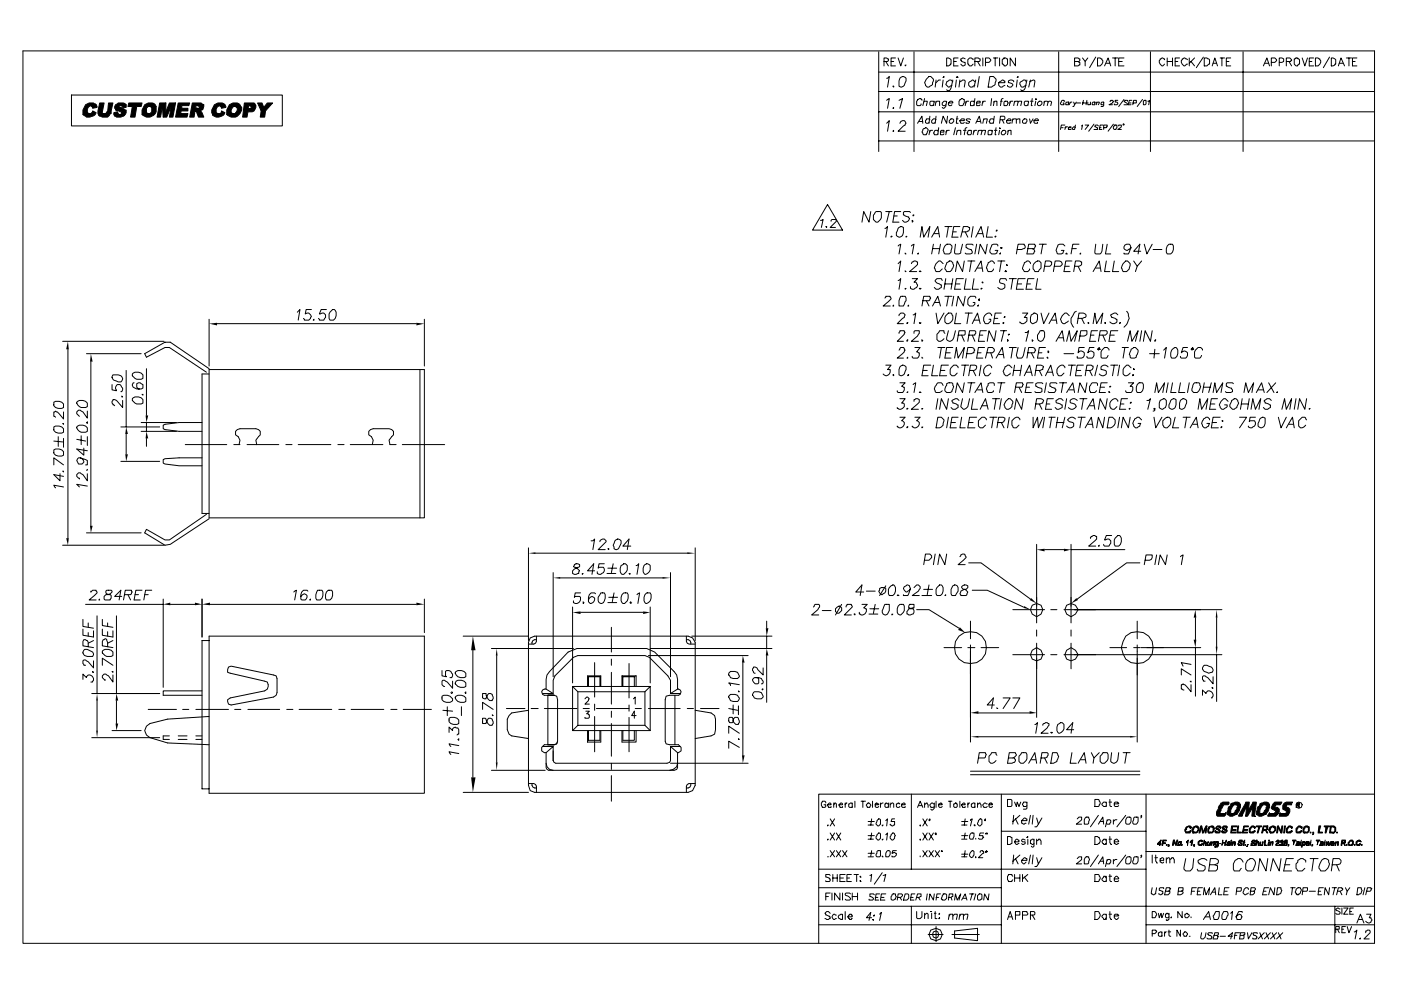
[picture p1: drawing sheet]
<svg xmlns="http://www.w3.org/2000/svg" width="420mm" height="297mm" viewBox="0 0 420 297" stroke-linecap="round" stroke-linejoin="round" font-family="sans-serif">
<g fill="#000">
<path d="M62.7 97l2.4-.3v.8zM124.9 96.7l2.4 .3-2.4 .5zM20.4 102.3l.2 2.4h-.8zM27.3 106l.5 2.4h-.8zM37.6 136.2h.8l-.6 2.1zM37.8 128l.6 2.1h-.8zM43.9 129.3l.5 2.1h-.7zM43.7 124.5h.7l-.5 2.1zM27 157.6h.8l-.5 2.1zM19.8 161.3h.8l-.2 2.1zM158.5 165.8l2.1-.3v.6zM165.9 173.2l2.1-.3v.6z"/>
<path d="M198.7 172.9l2.4 .3-2.4 .3zM206.1 165.5l2.4 .3-2.4 .3zM308.8 179.8l.5-.5 1.6 1.6zM310.9 164.7l2.4-.2v.8zM319.1 164.5l2.1 .2-2.1 .6zM321.2 180.9l1.6-1.6 .5 .5zM48.9 181.2l2.2-.6v.8zM58.5 180.6l2.1 .6-2.1 .2zM60.6 181.2l2.4-.6v.8zM124.9 180.6l2.4 .6-2.4 .2zM141.8 190.7l.8 4.2h-1.3zM149 194.4l.2 2.1h-.5z"/>
<path d="M171.7 183.5l2.4-.2v.8zM192.9 183.3l2.1 .2-2.1 .6zM222.8 196.5l.5 2.1h-.8zM229.7 188.3h.8l-.6 2.4zM229.9 194.4l.6 2.1h-.8zM287.9 188l1.6 1.6-2.2-.8zM307.2 181.7l1.8 1-2.1-.5zM358.5 182.7l.3 2.4h-.8zM358 191.7h.8l-.3 2.4zM364.9 182.7l.2 2.4h-.5zM364.6 193.9h.5l-.2 2.3zM28.8 219h.6l-.3 2.1z"/>
<path d="M29.1 207.9l.3 2.1h-.6zM34.7 216.9h.8l-.6 2.1zM34.9 207.9l.6 2.1h-.8zM291 213.7l2.4-.5v.8zM308.8 213.2l2.1 .5-2.1 .3zM141.3 233h1.3l-.8 4.5zM148.7 228.5h.5l-.2 2.4zM222.5 226.4h.8l-.5 2.4zM291 220.8l2.4-.2v.5zM338.9 220.6l2.1 .2-2.1 .3z"/>
</g>
<g fill="none" stroke="#000" stroke-width=".3">
<path d="M6.9 15.3h405.3v267.5h-405.3zM263.5 15.5v29.9M265.1 18.4h1.1l.2-.2v-.6l-.5-.2h-.8v2.4M265.6 18.4l.8 1.4M267.2 18.4h.8M268.6 17.4h-1.4v2.4h1.4M269.3 17.4l.8 2.4 .8-2.4M271.5 19.5v.3l.2-.3M274.1 15.5v29.9M283.9 17.4h.5l.8 .5v1.3l-.8 .6h-.5zM286 18.4h.8M287.3 17.4h-1.3v2.4h1.3"/>
<path d="M289.5 17.6l-.6-.2-.8 .2v.6h.3v.2l1.1 .3v.8l-.8 .3-.6-.6M291.8 17.9v-.3l-.5-.2h-.5l-.6 .5v1.3h.3l.3 .6h.5l.5-.6M292.4 18.4h1.3l.3-.2v-.6l-.6-.2h-1v2.4M293.2 18.4l.8 1.4M294.7 17.4v2.4M295.5 18.7h1.1l.5-.8-.5-.5h-1.1v2.4M297.9 17.4h1.3M298.4 17.4v2.4M299.8 17.4v2.4M300.8 17.6h.3v-.2l1.1 .2v1.6l-.6 .6h-.5v-.3l-.5-.3v-1.3zM304.5 17.4v2.4l-1.6-2.4v2.4M317.5 15.5v29.9"/>
<path d="M322.3 18.4h1.3l.2-.2v-.6l-.5-.2h-1v2.4h1l.5-.3v-.8l-.5-.3M324.6 17.4l.8 1 .8-1M325.4 18.4v1.4M328.6 17.1l-1.8 3.2M329.1 17.4h.8l.6 .2 .2 .6a1.38 1.38 0 0 1-1.6 1.6zM331.3 19.8l1-2.4 .8 2.4M331.8 19h1M333.6 17.4h1.6M334.4 17.4v2.4M335.5 18.4h1M337.1 17.4h-1.6v2.4h1.6M345 15.5v29.9"/>
<path d="M349.2 17.9v-.3l-.7-.2-.6 .2-.2 .6a1.42 1.42 0 0 0 1 1.6l.5-.6M350 18.4h1.6M350 17.4v2.4M351.6 17.4v2.4M352.4 18.4h.8M353.7 17.4h-1.3v2.4h1.3M356.1 17.9l-1-.5-.6 .2-.2 .6a1.42 1.42 0 0 0 1 1.6l.8-.6M356.7 17.4v2.4M357.2 18.4l1 1.4M358.2 17.4l-1.5 1.6M360.9 17.1l-2.1 3.2M361.2 17.4h.7l.8 .5v1.3l-.8 .6h-.7z"/>
<path d="M363.5 19.8l.8-2.4 .8 2.4M363.8 19h1.1M365.9 17.4h1.3M366.4 17.4v2.4M367.8 18.4h.8M369.1 17.4h-1.3v2.4h1.3M372.8 15.5v29.9M378.9 19.8l1-2.4 .8 2.4M379.4 19h1.1M381.3 18.7h1l.6-.8-.6-.5h-1v2.4M383.6 18.7h.8l.6-.3v-.8l-.6-.2h-.8v2.4M385.8 18.4h1.3l.2-.5-.5-.5h-1v2.4"/>
<path d="M386.6 18.4l.7 1.4M388.1 17.6l1.1-.2v.2l.5 .3v1.3h-.2l-.3 .6h-.5l-.6-.6zM390.5 17.4l.8 2.4 .8-2.4M392.6 18.4h.8M394 17.4h-1.4v2.4h1.4M394.5 17.4h.8l.5 .2 .3 .6a1.38 1.38 0 0 1-1.6 1.6zM398.7 17.1l-1.8 3.2M399.3 17.4h.5l.8 .5v1.3l-.8 .6h-.5zM401.4 19.8l.8-2.4 1 2.4M401.6 19h1.1M403.8 17.4h1.5M404.5 17.4v2.4"/>
<path d="M405.6 18.4h.8M406.9 17.4h-1.3v2.4h1.3M21.4 28.5h63.3v9.2h-63.3zM263.5 33.5h148.7M263.5 27.4h148.7M263.5 21.6h148.7M265.9 30.1l.8-.6-.5 3M265.9 23.5l.8-.6-.5 3.2M265.9 37l.8-.8-.5 3.1M267.8 25.8h.2v.3zM268 32.2l-.2 .3h.2M268 39.1l-.2 .2h.2"/>
<path d="M269.6 30.1l1.1-.6-.8 3M269.9 23.5a1.07 1.07 0 0 1 1.8 0v.8l-.5 1.3a1.02 1.02 0 0 1-1.6 .2v-1.5zM269.9 37l.2-.6 .6-.2h.5l.5 .8-.2 .5-2.2 1.8h2.2M275.2 37l1.3-2.2 .3 2.2M275.7 36.4h1.1M276.5 30.1l-.3-.6h-.5l-.5 .3-.3 .5v1.1l.3 .3h.8l.2-.6M277 30.6l.3-.3h.8l-.3 1.4M277 38.5l.8-.2 .5 .5-.5 1.6h-.8l-.5-.8zM277.3 29.5l-.5 2.2M277.8 23.7l.8-.8h.5l.8 .8-.2 1.6-1.1 .8a1.32 1.32 0 0 1-1.3-1.3zM278.9 35.9l-.3-.3h-.8l-.3 .6v.5l.3 .3h.5l.3-.3M278.9 34.8l-.3 2.2"/>
<path d="M278.9 39.1l-.3 1.3M279.7 39.1h-.6l-.2 .5M280.2 30.6l-.3-.3h-.8l-.2 .3v.8l.2 .3h.6l.2-.3M280.2 30.3l-.3 1.4M280.7 30.6l.3-.3h.8v1.4M280.7 35.9l-.2-.3h-.6l-.5 .6v.5l.3 .3h.5l.3-.3M280.7 24l-.2 2.1M280.7 30.3l-.2 1.4M280.7 34.8l-.2 2.2M281.3 39.3v-.2h-.8l-.6 .8 .3 .5h.8l.3-.3M281.5 38.3l-.2 2.1M282 24h-.5l-.8 .8"/>
<path d="M282 39.6h1.1v-.5h-.8l-.3 .2v1.1h.8l.3-.3M282.8 23.2l.3-.3v.3zM282.8 24l-.2 2.1M283.9 30.3l-.3 1.6-.5 .6-.5-.3M283.9 30.6l-.3-.3h-.5l-.5 .6v.5l.2 .3h.6l.2-.3M283.9 39.1l-.3 1.3M284.2 34.8l-.3 2.2-1.1-2.2-.5 2.2M284.4 30.9h1.4l-.3-.6h-.5l-.6 .6v.5l.3 .3h.5l.3-.3M284.7 36.2l.5-.6h.6l.2 .3v.5l-.5 .6h-.5l-.3-.3zM284.7 39.1a.84 .84 0 0 0-1.1 .5M285.8 24l-.8 2.9-.3 .3h-.5l-.3-.3M285.8 24.5l-.6-.5h-.5l-.8 .5-.3 .8 .8 .8 1.1-.5"/>
<path d="M286.5 38.3l-.5 2.1M286.8 23.2l.3-.3 .2 .3zM286.8 24l-.3 2.1M286.8 35.6h.5M287.1 34.8l-.3 2.2h.5M287.1 39.3l.2-.2h.8v1.3M287.1 39.1l-.3 1.3M287.9 24.5l.8-.5h.5l.3 .3-.3 1.8M287.9 29.8l.5-.3 .8 .3v1.1l-.5 .8h-.8l-.3-.3v-1.1zM287.9 36.2h1.3v-.6h-.8l-.5 .6 .2 .8h.8l.3-.3M287.9 24l-.3 2.1M288.9 39.1h.8"/>
<path d="M289.7 30.3l-.2 1.4M290 38.3l-.5 .2-.3 1.9M290.2 39.3l.3-.2h.8v1l-.3 .3h-.8l-.2-.5zM290.5 30.3h-.5l-.3 .6M291 35.9l-.2-.3h-.8l-.3 .3 1.1 .5v.3l-.3 .3h-.8v-.3M292.1 30.6v-.3h-.8l-.3 .3v1.1h.8l.3-.3M292.1 39.1l-.3 1.3M292.4 24.5l-.8-.5-1.1 .8v.8l.5 .5h.6l.8-.5M292.4 29.5l-.3 2.2M292.6 37l1.1-2.2 .5 2.2M292.6 24l-.5 2.1M292.9 30.9h1.1v-.6h-.8l-.3 .3v1.1h.8l.3-.3"/>
<path d="M292.9 39.1h-.5l-.3 .5M292.9 36.4h1.1M293.4 39.3l.3-.2h.8l-.3 1.3M293.4 39.1l-.2 1.3M293.7 22.9l-.5 3.2M294.5 39.3l.2-.2h.8l-.2 1.3M294.7 30.3l-.2 1.4M295 35.9l.3-.3h.8l-.3 1.4M295 35.6l-.3 1.4M295.5 30.3h-.5l-.3 .6M296.9 22.9h1l.8 .8-.3 1.6-1 .8h-1.1zM297.4 39.3v-.2h-.8l-.3 .2v1.1h.8l.3-.3"/>
<path d="M297.4 29.5l-.3 2.2M297.7 39.1l-.3 1.3M297.9 30.6l1.1-.3v1.4M297.9 35.9v-.3h-.8l-.5 .8 .3 .6h.8l.2-.3M298.2 30.3l-.3 1.4M298.2 34.8l-.3 2.2M298.2 39.1h.8M298.7 38.3l-.3 1.8v.3h.3M299.5 24.8h1.9v-.5l-.6-.3-1.3 .8v.8l.5 .5h.6l.8-.5M299.8 38.3l.2 .2h-.2zM299.8 39.1l-.3 1.3M300 35.9h1.1l.3-.3v-.5l-.3-.3h-1.1l-.2 2.2"/>
<path d="M300 30.3h.6M300.6 35.9l.5 1.1M300.8 29.5l-.5 .3-.3 1.9M300.8 39.1h.6l.2 .2v.6l-.5 .5h-.5l-.3-.3v-.5zM301.1 30.6l.3-.3h.8l.2 .6-.5 .8h-.8zM301.9 36.2h1.3l-.3-.6h-.5l-.5 .6v.5l.3 .3h.7v-.3M302.2 39.3l1-.2v1.3M302.4 39.1l-.2 1.3M302.9 30.3l-.2 1.4M303.7 30.3h-.5l-.3 .6M303.7 35.9l.3-.3h.8v1.4M303.7 35.6l-.2 1.4"/>
<path d="M304 24.5v-.2l-.5-.3-1.1 .3v.5l1.1 .2 .2 .6-.5 .5h-.5l-.5-.3v-.2M304.3 30.6l.2-.3h.8l-.2 1.4M304.3 30.3l-.3 1.4M304.8 35.9l1.1-.3v1.4M305.1 23.2l.2-.3v.3zM305.1 24l-.3 2.1M305.3 30.6l.3-.3h.8l-.3 1.4M306.7 36.2l.5-.6h.5l.3 .3v.5l-.3 .6h-.8l-.2-.3zM307.7 24.5v-.2a1.14 1.14 0 0 0-1.6 .2 1.14 1.14 0 0 0 .3 1.6h.5l.8-.5M308 24l-.8 2.9-.5 .3-.6-.3M308.5 30.6l-.3-.3h-.8l-.2 .3v.8l.2 .3h.6l.2-.3M308.5 30.3l-.3 1.4"/>
<path d="M308.8 24.5l1-.5 .6 .3-.3 1.8M308.8 35.6l.2 1.4 .8-1.4M309 24l-.5 2.1M309 30.3h.8M309.6 29.5l-.3 1.9v.3h.3M310.1 36.2h1.3l-.3-.6h-.5l-.5 .6v.5l.3 .3h.7v-.3M310.6 29.5l.3 .3h-.3zM310.6 30.3l-.2 1.4M311.1 30.9l.6-.6h.5l.3 .3v.5l-.6 .6h-.5l-.3-.3zM313 30.6l1.1-.3 .2 .3-.2 1.1M313.3 30.3l-.3 1.4M314.3 30.6l.3-.3h.5l.3 .3-.3 1.1"/>
<path d="M318.3 38.3h.5M319.4 30.3h-.3v-.2h-.5l-.6 1 .3 .3h.8v-.5h-.3M319.4 37.5h-1.1l-.3 1.3M319.6 38l-.2 .8M320.1 38h-.5v.3h-.2M320.4 30.6h-.5l-.3 .3v.5h.8v-.8v.3M320.4 38.3h.8v-.3h-.5l-.3 .3v.5h.8M320.9 30.6l-.2 .8M321.5 30.6l-.6 .3M322 30.6l.3 .8 .5-.8M322.3 31.4l-.3 .5h-.3M322.5 37.5l-.2 1.3h-.6l-.2-.3 .5-.5 .5 .3"/>
<path d="M322.8 30.9h1.3M324.4 37.7l.2-.2-.2 1.3M324.6 30.9h1.1M324.9 30.1l-.3 1.3M325.4 37.5h1.1l-1.1 1.3M326 30.1l-.3 1.3M326.2 30.6v.8h.6l.2-.3M327 30.6v.8M328.1 37.2l-1.6 2.1M328.3 30.6h-.5l-.2 .3v.5h.7v-.8v.3M328.9 30.9l.2-.3h.6l-.3 .8M328.9 30.6v.8"/>
<path d="M329.4 37.7l-.3-.2h-.5l-.3 .5 .8 .3v.5h-1M329.7 38.3h.5M330.7 37.5h-.8l-.2 1.3h.8M331 30.6v1.1l-.3 .2h-.5M331 30.9v-.3h-.5l-.3 .3v.5h.8M331 38.3h.8v-.3h.3v-.5h-1.1v1.3M332.8 30.3h.3v-.2h.5l.3 .2-.3 .6-1 .5h1M333.9 37.2l-1.6 2.1M334.2 37.5h.8v.8l-.3 .5h-.5l-.3-.3zM335.2 30.1h-.8v.5h.6l.2 .5-.2 .3h-.8v-.3M335.5 37.7v-.2h.8v.5l-1.1 .8h1.1M337.1 37.2h-.3h.3v.3h-.3"/>
<path d="M337.1 29.8l-1.6 2.1M338.1 30.3v-.2h-.8v.2h-.2l1 .8v.3h-1M338.4 30.9h.8M339.5 30.1h-.8l-.3 1.3h.8M339.7 30.9h1.1v-.8h-.8l-.3 1.3M342.6 29.8l-1.6 2.1M342.9 30.3l.3-.2h.5v1l-.3 .3h-.5zM344.2 30.3l.6-.2-.3 1.3M263.5 42.2h148.7M246.1 66.1l.8-.3-.6 2.4M247.6 67.9h.3v.3zM248.2 61.3l4.5 7.7h-9z"/>
<path d="M249.2 66.3l.3-.5h1.1l.2 .3v.2l-1.8 1.9h1.6M261.1 63.4l-.5 3.2-1.6-3.2-.5 3.2M262.5 63.7a1.72 1.72 0 0 1 1.8 0v1.6l-1 1.3h-.6l-.8-.8v-1.3zM265.4 68.4l.8-.5-.6 3.2M265.6 63.4h1.9M266.7 63.4l-.8 3.2M267.2 70.8h.3l-.3 .3zM268 64.7h1.1M269.3 73.7l.8-.5-.5 2.9M269.3 68.4a1.02 1.02 0 0 1 1.6-.2v1.6l-.2 .8a1.07 1.07 0 0 1-1.9 0v-.8zM269.3 79l.8-.8-.5 3.2M270.1 63.4h-1.8l-.5 3.2h1.8"/>
<path d="M271.5 75.8v.3h.2M271.7 70.8v.3l.3-.3M273 63.7l-.2-.3h-1.6l-.3 .3v.8l1.6 .5 .3 .5a1.2 1.2 0 0 1-.9 1 1.2 1.2 0 0 1-1.2-.4M273.3 73.7l.8-.5-.5 2.9M273.3 79l.3-.5 .5-.3 1.1 .3v.8l-2.4 2.1h2.1M273.6 66.1l.2 .2-.2 .3zM273.8 64.5h.3l-.3 .2zM275.4 75.8l-.2 .3h.2M276 71.1l.5-3.2 .5 3.2 1.9-3.2-.6 3.2M279.4 71.1l1.9-3.2 .5 3.2M279.7 74.5h2.1M279.9 73.2l-.5 2.9"/>
<path d="M280.2 70h1.3M282 73.2l-.5 2.9M282.8 79l-.8-.8h-.5l-.8 .8-.5 1.3 .5 1.1h1.1l.8-.8M283.4 73.7l.5-.5h1.1l.5 .5v.6l-.3 1.3-.5 .5h-1.3l-.3-.3a1.65 1.65 0 0 1 .3-2.1zM283.4 67.9h2.1M283.9 78.8l.8-.6a1.32 1.32 0 0 1 1.3 1.4l-.5 1.3-.5 .5h-1.1l-.5-.8zM284.4 67.9l-.5 3.2M285.8 69.5h1M286.5 73.2l-.2 2.1v.5l.2 .3h1.1l.5-.3 .6-2.6M287.9 67.9h-1.9l-.5 3.2h1.8M288.7 69.5h1.3l.5-.3 .3-1-.6-.3h-1.3l-.8 3.2M289.2 78.2l-.5 3.2-1.6-3.2-.6 3.2"/>
<path d="M289.5 69.5l.7 1.6M290.2 78.2h2.2M291.3 78.2l-.5 3.2M291.8 73.5l-.2-.3h-1.6l-.3 .3v.8l1.6 .5 .3 1-.6 .3h-1.3l-.2-.3M291.8 67.9l-.5 3.2M292.6 71.1l1.6-3.2 .8 3.2M292.9 73.2l-.5 2.9M293.2 70h1.5M296.1 73.2l-.6 2.9-1.5-2.9-.6 2.9M296.3 67.9l-.5 3.2h1.9M298.2 79l-.5-.8h-.6l-.8 .6-.5 1.5 .5 1.1h1.1l.5-.8M298.4 70.8h.3l-.3 .3z"/>
<path d="M298.7 69.2l.3-.2v.2zM299.2 73.7l-.2-.5h-1.1l-.5 .3v.2a1.59 1.59 0 0 0 0 2.4h1l.6-.3 .2-.7h-.8M299.2 78.2h2.2M299.8 76.1l.2-.3v.3zM300 74.3h.6l-.3 .2zM300.3 78.2l-.5 3.2M301.9 79.3l.3 .3h-.3zM305.1 74.8h1.3l.8-.3 .2-.2-.2-1.1h-1.9l-.5 2.9M308.2 74.5h1.9l.5-.8-.2-.5h-1.9l-.5 2.9h1.8l.6-.8-.3-.5-.5-.3M309 79l-.5-.8h-.5l-.8 .6-.5 1.5 .5 1.1h1l.6-.8M310.1 79l1-.8h.6l.5 .6v1.5l-.8 1.1h-1l-.6-.8v-1zM311.7 73.2h2.1"/>
<path d="M312.7 73.2l-.5 2.9M313.3 79.8h1.6l.5-.5v-.8l-.5-.3h-1.4l-.5 3.2M316.2 79.8h1.8l.6-.8-.3-.5-.5-.3h-1.4l-.5 3.2M319.4 73.7l-.6-.5h-1l-.6 .3v.2a1.59 1.59 0 0 0 0 2.4h1.1l.5-.3 .3-.7h-.8M319.4 79.8h1.3M319.9 75.8l-.3 .3h.5M321.5 78.2h-1.9l-.5 3.2h1.8M321.5 74.5h1.3M322.3 79.8h1.3l.5-.2 .3-.3v-.8l-.6-.3h-1.3l-.5 3.2M323.3 79.8l.8 1.6M323.6 73.2h-1.9l-.5 2.9M324.1 75.8l-.3 .3h.3"/>
<path d="M328.6 73.2l-.3 2.1v.5l.3 .3h1.3l.3-.3 .3-.5 .2-2.1M331.8 78.2l-.5 3.2h1.5M332.1 73.2l-.6 2.9h1.6M334.2 78.2l-.6 3.2h1.9M336.8 79l.8-.8h.5l.8 .8a3 3 0 0 1-1 2.4h-1.1l-.5-1.1zM339.2 74.3l-1.3 .8-.8-.6 .2-1 .6-.3h.8l.5 1.1-.8 1.8h-1.3v-.3M340 78.2l1 1.6 1.4-1.6M341 79.8l-.5 1.6M342.1 75.3h-2.1l1.8-2.1-.5 2.9M343.2 73.2l.8 2.9 1.5-2.9M345.8 74.8h2.7M350.6 73.2h1a2.28 2.28 0 0 1-.5 2.9h-1.1a2.28 2.28 0 0 1 .6-2.9z"/>
<path d="M62.7 95.7v14M65.1 97h59.8M89.2 93.6l.8-.8-.6 3.2M93.4 92.8h-1.6l-.3 1.3 1.1-.3 .8 1.1-.3 .5-.5 .6h-1.3l-.3-.6M94.2 95.7l-.3 .3h.3M97.9 92.8h-1.6l-.5 1.3a1.32 1.32 0 0 1 1.8 .3v.8l-.5 .8h-1.3l-.3-.6M99.7 92.8h.6a2.02 2.02 0 0 1-.3 3.2h-1a2.25 2.25 0 0 1 .7-3.2zM127.3 95.7v14M265.4 89.3l.2-.5h1.4l.2 .8-2.4 2.1h2.2M268 91.5l-.2 .2h.2M269.3 84l.8-.5-.5 3.2M269.6 99.9l.3-.8h1.3l.3 .6-.3 .5-2.1 2.1h1.8"/>
<path d="M269.6 94.6l.5-.8h.8l.6 .6-.3 .8-2.1 1.8h1.8M270.1 88.8h1.4l.2 .5v.8l-.8 1.6h-1.3v-1.6zM271.5 86.4v.3l.2-.3M271.5 81.1v.3h.2M272 96.7h.3l-.3 .3zM272.5 91.5l-.2 .2h.2M273.6 83.5h1.6l-1.1 1.1h.5l.6 1a2.13 2.13 0 0 1-1.6 1.1l-.6-.3v-.5M273.8 94.4l.8-.6-.5 3.2M274.1 99.9v-.5l.3-.3h1.3v.8l-.5 .8-1.9 1.6h2.1M276 86.4h-.3l.3 .3 .2-.3M276 96.7h-.3l.3 .3 .2-.3M276 81.1l-.3 .3h.5"/>
<path d="M276.8 90.1h1.8l.5-.8-.2-.5h-1.9l-.5 2.9M277.8 90.1l.8 1.6M279.7 91.7l1.6-2.9 .7 2.9M280.2 90.7h1.6M280.7 93.8l.6 3.2 1.8-3.2M282.6 84l-.3-.5h-1.3l-.5 .8 .5 .5 1.3 .6v.8l-.8 .5h-.8l-.5-.5M283.4 99.9l-.3-.2v-.6h-1.3l-.8 1.1v1.6l.5 .5h.5l1.1-.8M283.4 85.1h2.1M283.4 88.8h2.1M283.6 83.5l-.5 3.2M284.4 99.1l-.5 2.7a1.15 1.15 0 0 0 1.2 .5 1.15 1.15 0 0 0 .9-1.1l.5-2.1M284.4 93.8h.8a1.83 1.83 0 0 1 .5 2.1 1.83 1.83 0 0 1-1.8 1.1l-.5-.5v-1.3z"/>
<path d="M284.4 88.8l-.5 2.9M285.8 83.5l-.6 3.2M286 88.8l-.5 2.9M286.5 85.1h1.4M286.8 93.8l-.5 3.2h1.8M288.9 83.5h-2.1l-.5 3.2h1.8M289.5 88.8l-.6 2.9-1.6-2.9-.5 2.9M289.5 93.8h2.1M289.7 83.5l-.5 3.2h1.8M290.5 93.8l-.5 3.2M291.6 97l1.6-3.2 .8 3.2M292.1 83.5l-.5 3.2h1.8"/>
<path d="M292.1 96h1.6M292.4 81.4l1.8-3.2 .5 3.2M292.6 89.3l-.2-.5h-1.4l-.5 .5-.3 .6v1.3l.6 .5h1l.6-.5v-.5h-.6M293.2 91.7l.2-.2v.2zM293.2 80.3h1.3M293.4 89.9l.3-.3v.5zM294.2 86.4h.3l-.3 .3zM294.5 84.6h.2v.2zM295.8 99.1h-1.8l-.6 3.2h1.9M297.4 94.6l-.5-.8a1.83 1.83 0 0 0-1.8 1.2 1.83 1.83 0 0 0 .4 2h.8l.8-.8v-.5h-.5M298.2 95.4h1M298.7 99.1l-.5 3.2-1.6-3.2-.5 3.2"/>
<path d="M300 99.1h1.9M300.3 93.8h-1.9l-.5 3.2h1.9M300.8 96.7h.3l-.3 .3zM301.1 95.2l.3-.3v.3zM301.1 99.1l-.8 3.2M301.4 81.4l.2-.3 .3 .3zM301.9 84l-.3-.5h-1.6l-.2 .5v.6l.2 .2 1.4 .6v.8a1.28 1.28 0 0 1-2.2 0M302.7 83.5h2.1M303.7 83.5l-.5 3.2M305.1 85.1h1.3M306.7 93.8h1.5l-1 1.4h.8v1l-1.1 .8h-.5l-.5-.3v-.2M307.4 83.5h-2.1l-.5 3.2h2.1"/>
<path d="M307.4 99.7h.6l.5-.6-.8 3.2M308 85.1h1M309.3 94.4l.8-.6 1 .6v1.3l-.2 .8-1.1 .5-.8-.5v-1.3zM310.1 83.5h-1.9l-.5 3.2h1.9M311.1 83.5l-.5 3.2h1.6M311.9 99.1h1.1a2.25 2.25 0 0 1-.8 3.2l-.8-.3-.3-.5v-1zM312.2 93.8l.8 3.2 1.6-3.2M314.6 97l1.8-3.2 .6 3.2M315.4 96h1.3M320.7 94.6l-.8-.8h-.5l-.8 .8-.6 1.1a1.32 1.32 0 0 0 1.4 1.3l1-.8M322.8 93.3l-.5 .3-.6 1a2.44 2.44 0 0 0 .3 3.5M323.3 95.4h1.3l.8-.2 .3-.3v-.5l-.8-.6h-1.3l-.5 3.2"/>
<path d="M324.4 95.4l.8 1.6M326.2 96.7h.3v.3zM327.8 97l.5-3.2 .6 3.2 1.8-3.2-.5 3.2M327.8 81.4l1.9-3.2 .5 3.2M328.6 80.3h1.3M329.1 99.1h-1.8l-.5 3.2h1.8M331.3 96.7h.2v.3zM335.2 99.1h-2.1l-.5 3.2h1.8M335.2 94.4l-.5-.6h-.5l-1.1 .6 .3 .8 1.6 .5v.8a1.28 1.28 0 0 1-2.2 0M335.8 96.7h.2l-.2 .3zM337.9 93.3l.5 .8 .3 1.3a5.3 5.3 0 0 1-1.6 2.7M342.4 99.1l-.6 3.2"/>
<path d="M345.5 99.1l-.5 3.2-1.6-3.2-.5 3.2M18.8 102.3h30.4M20.4 104.7v56.6M25.9 106h16.4M27.3 108.4v49.2M33.6 115.3v1.6l1.3 .2v-.2a1.02 1.02 0 0 1 .3-1.6h.8l.8 1v.6l-.3 .5h-.3M33.9 112.4h1.6l.7 .2a1.07 1.07 0 0 1 0 1.9h-.7l-1.4-.6a1.02 1.02 0 0 1-.2-1.5zM36.5 118.7l.3 .3h-.3M37.8 111v17M39.7 119.5a2.02 2.02 0 0 1 3.2 .3v1a2.25 2.25 0 0 1-3.2-.8zM39.7 112.1a2.02 2.02 0 0 1 3.2 .3v1a2.25 2.25 0 0 1-3.2-.8zM40.2 114.7h-.2l-.3 .8a2.25 2.25 0 0 0 3.2 .8v-1l-.8-.6h-.6l-.5 .3v1.1l.8 .5"/>
<path d="M42.6 118.2l.3 .2v-.2M43.9 110.5v14M62.7 110.5l-11.6-7.9h-1.6l-6.1 3.4 .5 1.1 5.6-2.9h1.3l11.1 7.4M62.7 110.8h64.6v44.4h-64.6zM62.7 112.1h-2.1v41.8h2.1M125.9 110.8v44.4M265.6 109.4h1.6l-1 1.4h.8a1.44 1.44 0 0 1-1.4 1.8l-.8-.5M267.8 112.4h.2v.2zM269.6 105l.5-.8h.8l.6 .8a4.4 4.4 0 0 1-2.4 2.3h1.8M269.9 119.5h1.6l-1.1 1.3h.5l.3 .3a1.33 1.33 0 0 1-.6 1.4 1.33 1.33 0 0 1-1.5-.1v-.3M269.9 114.7h1.6l-1.1 1.1 .8 .3v.8l-.5 .8h-1.4l-.2-.6M269.9 110a1.07 1.07 0 0 1 1.8 0v.8l-.5 1.3a1.02 1.02 0 0 1-1.6 .3v-1.6z"/>
<path d="M272.3 107.1l-.3 .2h.3M272.3 117.4l-.3 .3h.3M272.3 112.4h.2l-.2 .2zM272.3 101.8l-.3 .5 .3-.3M273.8 115.3l.8-.6-.5 3M274.4 104.2h1.6l-1.1 1.3 .8 .2v.8l-.5 .8h-1.4l-.2-.5M276 117.4l-.3 .3h.5M276.5 107.1v.2h.3M276.5 101.8v.5l.3-.3M276.8 111h1.3M279.1 109.4h-2.1l-.5 3.2h1.8M279.9 109.4l-.5 3.2h1.9"/>
<path d="M281.3 104.2h2.1M281.3 119.5l-.6 3.2M282 111h1.4M282.3 104.2l-.5 3.1M282.8 115.5l-.5-.8h-1l-.8 1.1-.3 .8 .5 1.1h1.1l.8-.6M283.6 105.7h1.4M283.9 115a1.72 1.72 0 0 1 1.9 0v.5l.2 .3-.5 1.6-.5 .3h-1.1l-.5-.6zM284.4 119.5l-.5 3.2-1.6-3.2-.5 3.2M284.4 109.4h-2.1l-.5 3.2h2.1M285.8 104.2h-1.9l-.5 3.1h1.8M286.3 107.3l.5-3.1 .5 3.1 1.9-3.1-.5 3.1M287.3 110.2l-.5-.8h-.8l-1 1.4v1.3l.5 .5h.8l.8-.8"/>
<path d="M287.3 100.5h1.9l.3-.3v-1.1h-1.9l-.5 3.2M288.4 109.4h2.1M288.4 100.5l.8 1.8M288.7 119.5l-.6 2.4 .8 .8 .8-.3 .5-.5 .6-2.4M289.2 114.7l-.5 3-1.6-3-.6 3M289.5 109.4l-.6 3.2M290 106h1.3l.8-.3v-.5l.3-.2-.3-.6-.5-.2h-1.4l-.5 3.1M290.2 114.7h2.2M290.5 100.5h1.9l.2-1.1-.2-.3h-1.6l-.6 3.2M290.8 111h1.3l.5-.2 .3-1.1-.5-.3h-1.4l-.5 3.2M291.3 114.7l-.5 3M291.6 100.5l.8 1.8"/>
<path d="M291.8 119.5l-.5 3.2h1.9M291.8 111l.8 1.6M292.4 117.7l1.8-3 .5 3M293.2 105.7h1M293.2 116.9h1.3M293.7 100.5h1M294.2 109.4l-.5 3.2M295.3 104.2h-1.9l-.5 3.1h1.8M296.1 105.7h1.6l.5-.5v-.5l-.5-.5h-1.4l-.8 3.1M297.1 105.7l.6 1.6M297.4 110.2l-.5-.8a1.83 1.83 0 0 0-1.8 1.2 1.83 1.83 0 0 0 .4 2h.8l.8-.8M297.7 119.5h2.1"/>
<path d="M298.2 115.5v-.5l-.3-.3h-1l-.6 .3v.5l-.5 1.1 .5 1.1h1.1l.5-.3v-.3M298.7 107.3l1.9-3.1 .5 3.1M298.7 119.5l-.5 3.2M299.2 114.7h2.2M299.5 106.3h1.3M300.3 119.5l-.5 3.2M300.3 114.7l-.5 3M302.2 101.8l.2 .2-.2 .3zM302.4 119.5h.5l.8 .8-.2 1.1a1.36 1.36 0 0 1-1.6 1.3l-.5-.6-.3-.7 .5-1.1zM302.4 100.2h.3l-.3 .3zM302.7 104.2h2.1M303.5 110.2l-.8-.8h-.5l-.8 .6-.6 1.3a1.32 1.32 0 0 0 1.4 1.3l.7-.5v-.3"/>
<path d="M303.7 104.2l-.5 3.1M304 111h2.1M304.3 109.4l-.6 3.2M304.5 116.1h1.9l.5-.8-.2-.6h-1.9l-.5 3M305.3 104.2l-.5 2.3 .3 .8h1.3l.3-.2 .7-2.9M305.6 116.1l.8 1.6M306.4 109.4l-.5 3.2M306.9 119.5l-.5 3.2-1.6-3.2-.5 3.2M307.2 112.6l1.6-3.2 .8 3.2M307.7 116.1h1.1M307.7 111.6h1.6M308.2 105.7h1.9l.5-.7-.2-.6-.6-.2h-1.3l-.5 3.1"/>
<path d="M309.3 105.7l.8 1.6M309.6 101.8v.5l.2-.3M309.8 114.7h-1.8l-.6 3h1.9M310.6 111h1.3l.8-.2v-.6l.3-.2-.8-.6h-1.3l-.5 3.2M311.4 105.7h1.1M311.7 111l.8 1.6M312.7 115l-.2-.3h-1.4l-.5 .3v.8l1.9 .8v.8l-.6 .3h-1.3l-.2-.3M313.5 104.2h-1.8l-.6 3.1h1.9M313.5 112.6l1.6-3.2 .8 3.2M313.8 114.7l-.5 3M314.1 107.1l.2 .2h-.2zM314.1 111.6h1.5"/>
<path d="M314.3 105.2l.3 .3-.3 .2zM315.9 119.5h-1.8l-.6 3.2h1.9M316.7 102.3l1.9-3.2 .5 3.2M317 115l-.3-.3h-1.6l-.2 .3v.8l1.5 .5 .3 .6-.5 .8h-1.6l-.3-.3M317.5 101.2h1.3M317.8 114.7h2.1M318.8 114.7l-.5 3M319.1 106h2.9M319.4 110.2l-.6-.8a1.83 1.83 0 0 0-1.8 1.2 1.83 1.83 0 0 0 .5 2h.8l.8-.8M319.9 117.7l1.8-3 .6 3M319.9 102.3l.8-3.2 .5 3.2 1.9-3.2-.8 3.2M319.9 119.5l-.5 3.2"/>
<path d="M320.4 109.4h2.1M320.7 116.9h1.3M321.5 109.4l-.6 3.2M322.8 111h1.3M323.8 100.7h1.4l.5-.2 .3-.3v-1.1h-1.9l-.5 3.2M323.8 119.5h2.2M324.9 109.4h-1.8l-.6 3.2h1.9M324.9 119.5l-.5 3.2M325.2 104.2h-1.6l-.3 1.5 .5-.5 1.1 .3 .3 .2v.8l-.3 .6-.5 .2h-1.3v-.5M325.7 111h1.3l.6-.2 .2-1.1-.5-.3h-1.3l-.6 3.2M326 114.7l-.6 3-1.6-3-.5 3M326.8 111l.8 1.6"/>
<path d="M327 100.5h1.1M328.1 104.2h-1.3l-.6 1.5a1.07 1.07 0 0 1 1.9 0v.8l-.5 .8h-1.4l-.2-.5M329.1 115.5v-.5l-.2-.3h-1.3a3.1 3.1 0 0 0-.8 2.4l.2 .6h1.3l.6-.6M329.1 109.4l-.8 3.2M329.7 104.2l.2 .5-.5 .3v-.3h-.3zM329.7 100.5h1.8l.6-.6v-.5l-.3-.3h-1.9l-.5 3.2M329.9 116.1h1.4M330.7 100.5l.8 1.8M332.1 119.5l-.6 3.2-1.6-3.2-.5 3.2M332.1 114.7h-1.9l-.5 3h1.8M332.3 110a1.28 1.28 0 0 0-2.1 0v.8l1.3 .2 .3 .3v.8a1.28 1.28 0 0 1-2.1 0M332.6 105l-.5-.8h-.8l-1.1 1.3v1.6l.3 .2h1.3l.5-.8"/>
<path d="M332.6 117.4l.2 .3h-.2zM332.8 115.8h.3l-.3 .3zM332.8 100.5h1.4M333.1 109.4h2.1M334.2 109.4l-.6 3.2M335.8 109.4l-.6 3.2M336.5 104.2h1.9M337.3 104.2l-.5 3.1M338.1 119.5h-1.8l-.5 3.2h1.8M338.1 102.3l.8-3.2 .6 3.2 1.8-3.2-.8 3.2M338.4 114.7h1.6l-1.1 1.1h.6l.2 .3v.8l-.5 .8h-1.3l-.3-.6M339.2 104.7l.8-.5h.5l.8 .8-.5 2.1-.5 .2h-1.1l-.3-.2v-.6l-.2-.2z"/>
<path d="M339.2 110.2l-.8-.8h-.5l-1.1 1.4v1.3l.5 .5h.6l1-.8M339.7 112.4h.3l-.3 .2zM340 110.5l.3 .3h-.3zM341 115.3l.6-.6h1a2.28 2.28 0 0 1-.5 3h-1.1l-.2-.6zM344.8 106h2.9M346.3 117.7l.6-3 .5 3 1.8-3-.5 3M346.3 104.7l-.2 2.6M346.6 101.8l-.3 .5 .3-.3M349 105l.8-.8-.6 3.1M350.3 114.7l-.5 3M351.6 114.7l-.5 3h1.6M351.9 104.4l.8-.2a2.02 2.02 0 0 1-.3 3.1h-1a2.28 2.28 0 0 1 .5-2.9z"/>
<path d="M354 114.7l-.5 3h1.8M356.1 104.2h-1.3l-.5 1.5a1.07 1.07 0 0 1 1.8 0v.8l-.5 .8h-1.3l-.3-.5M356.7 114.7l-.6 3M357.7 104.2l.3 .5-.5 .3v-.3h-.3zM358.2 114.7h1.4l.5 1.1a1.84 1.84 0 0 1-2.1 1.9 1.64 1.64 0 0 1-.3-2.2zM360.6 105l-.5-.8h-.8l-1.1 1.3v1.6l.3 .2h1.3l.6-.8M360.9 116.1h2.1M361.2 114.7l-.6 3M363.3 114.7l-.8 3M363.8 117.7l.5-3 .6 3 1.8-3-.5 3M365.1 119.5h-1.8l-.6 3.2h1.9M369.9 115l-.3-.3h-1.6l-.2 .3v.8l1.6 .5 .2 1.1-.5 .3h-1.3l-.3-.3"/>
<path d="M372.5 119.5l-.5 3.2M373.1 117.7l.5-3 .8 3 1.6-3-.6 3M374.6 119.5l-.5 3.2M376.8 117.7l1.6-3 .7 3M377.3 116.9h1.6M380.5 114.7l1.6 3M382.6 114.7l-2.7 3M383.1 117.4l-.2 .3h.2M388.7 119.5l-.6 3.2M391.8 119.5l-.5 3.2-1.6-3.2-.5 3.2M16.1 139.3v-2.1l3 2.1M16.1 134.8a2.28 2.28 0 0 1 3 .6v1a2.03 2.03 0 0 1-3-.8z"/>
<path d="M16.1 128a2.28 2.28 0 0 1 3 .5v1.1a2.03 2.03 0 0 1-3-.8zM16.1 120.6a2.28 2.28 0 0 1 3 .5v1a2.03 2.03 0 0 1-3-.7zM16.1 132.2l2.7 .3M17.5 130.9v2.9M18.8 126.9l.3 .3v-.3M19.1 123.5v2.1a4.4 4.4 0 0 0-2.4-2.4l-.6 .3v1.3l.6 .3M19.1 131.4v2.7M23 128a2.02 2.02 0 0 1 3.2 .2v1.1l-.5 .3h-1.4a1.82 1.82 0 0 1-1.3-1.6zM23 120.6a2.02 2.02 0 0 1 3.2 .2v1.1l-.5 .2h-1.4a1.82 1.82 0 0 1-1.3-1.5zM23 131.7l2.7 .5M24.1 137.2a1.38 1.38 0 0 1 1 1.4l-.5 .5h-1.1l-.5-1.1 .5-.8h.6l2.1 .8v1.3h-.5M24.3 130.6v2.7"/>
<path d="M25.1 134.3v2.1l-2.1-1.8 3.2 .5M26.2 126.4v.5l-.3-.3M26.2 123.2v2.1l-1.3-1.8-.8-.6h-.6l-.5 .6v.5l.8 .8M26.2 130.9v2.6M36.2 138.3h11.7M36.2 128h11.7M36.8 120v2.1l-1.9-2.1-1-.2-.3 1 .3 .6 .5 .2M37.8 130.1v6.1M42.3 129.3h10.6M42.3 126.6h10.6M43.9 126.6v2.7M43.9 131.4v2.4"/>
<path d="M55.6 133.3h12.4M60.6 126.6h-6.9l-4.2 .6-.6 .2v1.1l.6 .3 4.2 .5h6.9M60.6 137.2h-6.9l-4.2 .3-.6 .3v1l.6 .3 4.2 .5h6.9M70.1 133.3h1.9M71.7 133.3l.3-1.4-.6-1-.8-.5v-1.1l.6-.5 .8-.3h4.7l.8 .3 .6 .5v1.1l-1.4 1.5 .3 1.4M74.1 133.3h9.5M85.7 133.3h1.9M89.4 133.3h9.8M101.3 133.3h1.9M105 133.3h9.8M111.7 133.3l.2-1.4-.5-1-.8-.5v-1.1l.5-.5 .8-.3h4.8l.8 .3 .5 .5v1.1l-1.3 1.5 .2 1.4h1.9M120.6 133.3h12.8"/>
<path d="M269.9 125.1h1.6l-1.1 1 .8 .5a1.34 1.34 0 0 1-.6 1.4 1.34 1.34 0 0 1-1.5 0v-.3M272 122.4h.3l-.3 .3zM272 128h.3l-.3 .2zM274.1 120.3v-.5l.5-.3 1.1 .3v.8l-2.4 2.1h2.1M274.4 125.1h1.6l-1.1 1 .8 .5a1.34 1.34 0 0 1-.6 1.4 1.34 1.34 0 0 1-1.5 0v-.3M276.5 122.4v.3l.3-.3M276.5 128v.2l.3-.2M281.3 125.1h1l.8 .8-.3 1.5-1 .8h-1.1zM284.4 125.1l-.5 3.1M285.2 126.6h1.3M287.3 125.1h-1.8l-.5 3.1h1.8M287.6 120l-.5-.5h-.6l-1 .5 .3 .8 1.5 .6v.7l-.8 .6h-.7l-.6-.6"/>
<path d="M288.4 125.1l-.5 3.1h1.6M290.5 126.6h1.3M292.9 125.1h-2.1l-.6 3.1h2.2M294 122.7l1.5-3.2 .8 3.2M294.5 121.6h1.6M295.8 125.9l-.5-.8h-.8l-1.1 1v1.6l.6 .5h.7l.8-.8M296.9 125.1h2.1M297.9 125.1l-.5 3.1M299.2 126.6h1.4l.5-.2 .3-1.1-.6-.2h-1.3l-.5 3.1M300.3 126.6l.8 1.6M302.7 125.1l-.5 3.1M305.9 125.9l-.6-.8h-.5l-1.3 1v1.3l.5 .8h.8l.8-.8"/>
<path d="M309.8 125.1v3.1l1.3-3.1 .3 3.1 1.3-3.1M310.6 121.1h1.3l.8-.3 .3-.8-.8-.5h-1.3l-.5 3.2M311.7 121.1l.8 1.6M313.3 125.1l-.6 3.1M313.8 121.1h1.1M314.6 125.1h1.8M315.4 125.1l-.5 3.1M317 126.6h2.1M317.2 125.1l-.5 3.1M318.8 120l-.5-.5h-.8l-.8 .5v.6l.3 .2 1.6 .6v.7l-1.1 .6h-.5l-.6-.6M319.4 125.1l-.8 3.1M322.5 125.6a1.38 1.38 0 0 0-2.4 .3l.6 .5 1.3 .5v.8a1.28 1.28 0 0 1-2.1 0"/>
<path d="M323.1 120a1.13 1.13 0 0 0-1.3-.5 1.13 1.13 0 0 0-.9 1.1l1.4 .5 .5 .8a1.4 1.4 0 0 1-2.4 .2M323.3 125.1h2.1M324.4 125.1l-.6 3.1M325.4 128.2l1.9-3.1 .5 3.1M326 122.7l1.8-3.2 .5 3.2M326.2 127.2h1.4M326.8 121.6h1.3M331.3 125.1l-.6 3.1-1.3-3.1-.5 3.1M332.6 125.1h1l.8 .8a1.94 1.94 0 0 1-2.3 2.3zM335.2 120.3l-.5-.8a1.85 1.85 0 0 0-1.7 1 1.85 1.85 0 0 0 .1 1.9l1.1 .3 .8-.8M335.8 125.1l-.6 3.1M336 121.1h1.1"/>
<path d="M338.7 122.4h.2l-.2 .3zM338.9 120.8l.3-.2v.2zM338.9 125.1l-.5 3.1-1.6-3.1-.5 3.1M342.4 125.9l-.8-.8h-.6a1.88 1.88 0 0 0-.5 3.1h.5l.8-.5 .3-.8h-.8M344 120h.5l.5-.5-.8 3.2M346.1 125.1l.5 3.1 1.9-3.1M346.3 122.4l-.2 .3v-.3h.2v.5l-.5 .3M347.9 120l1.1-.5 .8 .5v1.4l-.3 .7-.8 .6-1-.6v-1.3zM348.7 126.1l.8-.8 1.1-.2 .5 .5v1.3l-1.1 1.3h-.5l-.5-.2-.3-.6zM351.1 120a1.02 1.02 0 0 1 1.6-.2v1.6l-.3 .7a1.07 1.07 0 0 1-1.8 0v-.7zM352.4 125.1l-.8 3.1h1.9M354 120a1.07 1.07 0 0 1 1.9 0v.8l-.6 1.3a1.02 1.02 0 0 1-1.6 .3v-1.6z"/>
<path d="M354.8 125.1h2.1M355.9 125.1l-.6 3.1M356.9 128.2l1.9-3.1 .5 3.1M357.7 127.2h1.3M359.3 122.7l.5-3.2 .6 3.2 1.8-3.2-.5 3.2M362.7 125.9l-.5-.8h-.5a1.88 1.88 0 0 0-.5 3.1h.5l.8-.5 .2-.8h-.8M363 121.1h1.3M363.5 126.6h1.4M365.9 125.1h-2.1l-.5 3.1h2.1M366.2 128h.2l-.2 .2zM366.4 126.1h.3v.3zM368.3 120.3l-.8-.8h-.5l-.8 .8-.5 1.1a1.32 1.32 0 0 0 1.3 1.3l1-.8v-.5h-.8"/>
<path d="M369.4 120l.8-.5a1.32 1.32 0 0 1 1.3 1.3l-.6 1.3-.7 .6h-.6l-.8-.8zM371.7 125.1h2.2l-2.2 3.1M372.3 121.1h2.1M375.2 122.7l.5-3.2 .8 3.2 1.6-3.2-.5 3.2M376.5 125.1h-1.6l-.3 1.3 .3-.3h1.3a1.32 1.32 0 0 1-.1 1.7 1.32 1.32 0 0 1-1.7 .2v-.3M378.1 125.3l.5-.2 .8 .2v1.6l-.3 .8a1.07 1.07 0 0 1-1.8 0v-.8zM381.3 120l-.6-.5h-.8l-.8 .5 .3 .8 1.6 .6v.7l-.8 .6h-.8l-.5-.6M383.4 125.1l.8 3.1 1.6-3.1M384.4 122.7l.8-3.2 .6 3.2 1.5-3.2-.5 3.2M385.8 128.2l1.8-3.1 .5 3.1M386.6 127.2h1.3M391.8 125.9l-.5-.8h-.8l-1 1v1.6l.5 .5h.5l1.1-.8"/>
<path d="M392.6 122.4v.3l.3-.3M18 142v2.1l-1.9-1.8 3 .5M18.8 141.2l.3 .3v-.3M19.1 146l-3-.6 .6 .8M25.9 159.7h16.4M26.2 145.7l-3.2-.5 .8 .8M26.2 142v2.1l-1.3-1.8-.8-.6h-.6l-.5 .6v.5l.8 .5v.3M26.2 140.7v.2h-.3M61.9 154.2l-11.1 7.6h-1.3l-5.6-3.1-.5 1 6.1 3.7 1.6-.2 11.6-7.7M18.8 163.4h30.4M27.3 177.2v.2l.5-.5h1l.3 .8-2.4 2.1h2.1M29.9 179.6l-.3 .2h.3"/>
<path d="M32 176.9l-.2 .3v.5l1.5 .8v.8l-.2 .5h-1.6l-.3-.2v-.8l.6-.6a1.51 1.51 0 0 0 1.8-1l-.3-.3zM36.5 178.8h-2.1l1.8-1.9-.5 2.9M37.3 178.2h1.9l.5-.8-.3-.5h-1.8l-.6 2.9M38.4 178.2l.8 1.6M40.5 178.2h1M42.6 176.9h-1.9l-.5 2.9h1.9M43.4 178.2h1M45.5 176.9h-1.8l-.6 2.9M48.9 179.6v26.4M60.6 179.6v11.3M88.1 177.4l.8-.5-.5 2.9M92.3 177.2l-.2-.3h-1.1a2.28 2.28 0 0 0-.5 2.9h1a1.02 1.02 0 0 0 .3-1.6l-.5-.2-1.1 .8"/>
<path d="M93.1 179.6l-.2 .2h.2M95.2 176.9h1.4a2.28 2.28 0 0 1-.6 2.9h-1a2.82 2.82 0 0 1 .2-2.9zM97.9 177.4l.5-.5h1.1a2.28 2.28 0 0 1-.5 2.9h-1.1l-.3-.5zM127.3 179.6v10M158.5 164.2v27.8M160.6 165.8h45.5M165.9 171.6v31.2M168 173.2h30.7M172.2 169.2l-.2 .6 1 .5 .8 .8-.2 .3v.5a1.72 1.72 0 0 1-1.9 0v-.8l.5-.5 1.6-.8v-.6l-.5-.2zM174.1 177.7h-1.6l-.3 1.3 .3-.2h1.3l.3 .2a1.39 1.39 0 0 1-.5 1.6 1.39 1.39 0 0 1-1.6 0v-.5M174.6 171.9v.3l.3-.3M177.3 162.1h.5l.5-.5-.5 3.1"/>
<path d="M178.3 171.1h-2.1l1.9-2.1-.6 3.2M178.6 178l-.3-.3h-1l-.6 .5-.2 .8v1.4l.5 .5a1.19 1.19 0 0 0 1.1-.6 1.19 1.19 0 0 0 0-1.3 1.07 1.07 0 0 0-1.6 .8M179.9 162.4a1.02 1.02 0 0 1 1.3-.8l.6 .8-2.4 2.3h2.1M180.2 177.7h1a2.39 2.39 0 0 1-.8 3.2l-.7-.3-.3-.5v-1.1zM181.2 169h-1.5l-.3 1.3 .3-.3h1.3a1.32 1.32 0 0 1-.1 1.8 1.32 1.32 0 0 1-1.8 .1v-.5M182 171.9h2.7M182.3 164.5h.3v.2zM182.3 170.3h2.6M182.6 179h2.6M183.9 169l-.5 2.6M184.1 177.7l-.5 2.7M184.4 162.1a1.07 1.07 0 0 1 1.9 0v.8l-.8 1.6-.6 .2-.8-.2-.2-1.1z"/>
<path d="M186.3 169.5l.8-.5h.5l.5 .5v1.3l-.2 .6-.8 .8h-.6a1.99 1.99 0 0 1-.2-2.7zM186.5 178.2l.6-.5h1a2.39 2.39 0 0 1-.8 3.2h-.5a1.99 1.99 0 0 1-.3-2.7zM188.6 171.9h.3v.3zM189.2 163.7h-2.4l1.8-2.1-.5 3.1M190.8 169.5l.8-.5-.6 3.2M191 178.2l.8-.5-.5 3.2M193.1 169.5a1.07 1.07 0 0 1 1.9 0v1.3a1.82 1.82 0 0 1-1.6 1.4 1.99 1.99 0 0 1-.3-2.7zM193.4 178.2l.5-.5h1.1a2.01 2.01 0 0 1-1.3 3.2 1.99 1.99 0 0 1-.3-2.7zM201.1 171.6v31.2M208.5 164.2v27.8M259 177.4h-2.4l1.9-2.1-.5 3.2M259.8 177.2h2.7"/>
<path d="M263.8 176.4a1.72 1.72 0 0 1 1.8 0 1.44 1.44 0 0 1-1.3 1.8l-.8-1 .3-.3zM265.6 175.6l-1.8 2.9M266.7 176.1l.5-.5 .8-.3a2.02 2.02 0 0 1-.2 3.2h-1.1l-.3-.5v-1.3zM269.3 178.2l-.2 .3h.5M273 176.4l-.2 .5-1.1 .5-.8-1 .3-.5 1.1-.6 .5 .3 .2 .8-.7 2.1h-1.4v-.3M274.1 176.1l.8-.8h.5l.6 .6v.5l-.6 .8-1.8 1.3h2.1M276.5 178.5h2.9M277 176.7h2.7M277.3 167.9h1.3l.8-.8v-.5l-.5-.5h-1.4l-.5 3.1M278.6 175.3l-.5 2.9M280.5 166.1l-.6 3.1M281 176.1l.8-.8h.5a2.02 2.02 0 0 1-.3 3.2h-1l-.3-.5v-1.3z"/>
<path d="M283.6 178.2l-.2 .3h.2M283.9 166.1l-.5 3.1-1.6-3.1-.5 3.1M285.8 175.6l.7-.3 .6 .3 .2 .5v1.1l-.8 1.3h-1l-.3-.5v-1.3zM287.9 166.9l.2-.6 1.1-.2 .5 1-2.4 2.1h2.2M288.7 175.6l-.3 .5 .5 .6h.6l.7 .7-.5 1.1h-1.6l-.2-.5 .2-.8 1.1-.5h.5l.5-.6v-.5l-.5-.3zM290.5 168.7h3.7l14.8 10.9M291.6 176.9h4.5l10.8 5M310.9 163.2v23.5M313.3 164.7h5.8M321.2 163.2v23.5M321.2 164.7h16.1M327 161v.3l.3-.5 1-.3 .6 .3v.8l-2.4 2.1h2.1"/>
<path d="M329.7 163.4l-.3 .3h.3M333.4 160.5h-1.6l-.5 1.3a1.32 1.32 0 0 1 1.8 .3v.8l-.5 .8h-1.3l-.3-.5M334.4 161.3l.8-.8h.6a2.02 2.02 0 0 1-.3 3.2h-1.1l-.2-.5v-1.4zM341.8 168.7h-3.9l-14.8 10.9M343.4 167.9h1.4l.5-.2 .2-.6v-.8h-1.8l-.5 2.9M346.9 166.3l-.6 2.9M350 166.3l-.5 2.9-1.6-2.9-.5 2.9M354 166.9l.8-.6-.5 2.9M24.9 188.6v1.8l3.1 .5v-1.8M24.9 185.6v2.2l3.1 .5M25.4 194.6h.8l1.6 .8 .2 .6-.2 .8h-1.6l-.8-.3a1.07 1.07 0 0 1 0-1.9zM25.7 181.2h23.2"/>
<path d="M26.5 193.9v-1.4l-.3-.5-1.1-.3-.2 .6v1.3l3.1 .5M26.5 186.7v1.3M26.5 189.6v1.1M28 198.1v2.1l-1.5-1.9-.8-.5h-.6l-.2 .3v.8l.2 .5h.6M28 192l-1.5 .8M29.1 184.6v23.3M30.7 199.4v-2.1l3.2 2.1M30.7 195.2a2.02 2.02 0 0 1 3.2 .2v1.1a2.25 2.25 0 0 1-3.2-.8zM30.7 188.6v1.8l3.2 .5v-1.8M30.7 185.6v1.9l3.2 .5M32.3 193.9v-1.4l-.3-.8-.5-.2-.5 .2-.3 .6v1.3l3.2 .5M32.3 186.7v1.1"/>
<path d="M32.3 189.4v1.3M33.9 192l-1.6 .8M34.9 184.6v23.3M51.1 181.2h7.4M62.7 190.7h64.6v47.1h-64.6zM62.7 192h-2.1v44.4h2.1M63 181.2h61.9M68.5 199.9l.8-.2 12.7 2.6 .8 .3 .3 .8v4.2l-.3 .8-.8 .5-12.7 2.4-.8-.3-.2-1.3 .8-.5 10.3-2.1a1.8 1.8 0 0 0 .8-2.7l-11.9-2.9zM138.9 190.7h19.6M141.8 194.9v38.1M147.4 194.4h24.6M149 196.5v32"/>
<path d="M159 191.2l1.3-.5h46.1l1.3 .5 .8 1.3v42.9l-.8 1.6-1.3 .5h-46.1l-1.3-.5-.5-1.6v-42.9zM160.9 191.7a1.06 1.06 0 0 0-1.4 1.4M160.9 190.7v1.6l-.3 .5-.5 .3h-1.6M171.7 181.9v22.8M174.1 183.5h18.8M174.9 180.4v.5l.3-.3M178.3 198.6v10.3M182.3 180.6h2.6M183.4 188v7.4M183.4 197.6v1.8M188.6 198.9v10.3M189.2 180.4l-.3 .2 .3 .3 .2-.3"/>
<path d="M194.5 196.5h29.9M195 194.4h36.5M195 181.9v22.8M205.8 190.7v1.6l.3 .5 .5 .3h1.9M205.8 191.7a1.06 1.06 0 0 1 1.4 1.4M207.4 190.7h24.1M222.8 198.6v27.8M229.9 186.2v2.1M229.9 190.7v3.7M229.9 196.5v14M243.9 181.9l.6-.7h1l.3 .2v.5l-.5 .8-1.9 1.6h2.1M246.6 183h2.6"/>
<path d="M250.6 182.5l.5-.6 .8-.2 .5 .5v.8l-.8 .8h-.5l-.5-.5zM252.4 181.2l-1.8 3.1M253.7 181.9l.3-.7h1.3l.3 .5v.2l-2.4 2.4h2.1M256.1 184.1h.3v.2zM258.5 181.2h1.6l-1.1 1 .8 .3a1.46 1.46 0 0 1-1.6 1.8l-.5-.2v-.6M260.6 184.1h2.7M260.9 182.5h2.6M262.5 181.2l-.6 2.6M265.4 181.2h1.3v1.8l-.5 1.1-.8 .2a1.12 1.12 0 0 1-.6-1.8zM267.5 184.1v.2l.3-.2M269.3 181.7l.6-.5h1a2.25 2.25 0 0 1-.8 3.1l-.8-.2-.2-.6zM272.8 181.2l-.3 1 1.3 .3 .3 .5-.3 1.1a1.72 1.72 0 0 1-1.8 0v-.8l.5-.8 1.6-.3v-1z"/>
<path d="M274.9 182.7h3.7l9 5.6M283.1 194.1h5.3M290.2 194.1h2.2M291 186.2v5.3M291 193.3v29.1M294.2 194.1h5.3M303.7 182.7h9.6M303.7 196.2h9.6M309.6 194.9l1.3-.8 1.3 .8 .5 1.3-.5 1.4-1.3 .5-1.3-.5-.6-1.4zM309.6 181.4l1.3-.5 1.3 .5 .5 1.3-.5 1.4-1.3 .8-1.3-.8-.6-1.4zM310.9 188.8v1.9M310.9 192.8v22.2"/>
<path d="M315.1 182.7h1.9M315.1 196.2h1.9M319.1 182.7h47.3M319.1 196.2h47.3M319.9 194.9l1.3-.8 1.3 .8 .8 1.3-.8 1.4-1.3 .5-1.3-.5-.5-1.4zM319.9 181.4l1.3-.5 1.3 .5 .8 1.3-.8 1.4-1.3 .8-1.3-.8-.5-1.4zM321.2 188.8v1.9M321.2 192.8v7.7M332.8 194.1h5.1M337.6 190.7a4.8 4.8 0 0 1 6.8 0 4.8 4.8 0 0 1 0 6.8 4.8 4.8 0 0 1-6.8 .1l-.8-1.6-.5-1.9 .5-1.8zM340 194.1h1.8M341 186.2v5.3"/>
<path d="M341 193.3v29.1M342.1 194.1h18M357.2 199.1l-2.9-.5 .5 1.1M358.5 185.1v6.6M358.5 194.1v14.6M360.9 199.7l.3-.3h.7l1.4 .5a1.02 1.02 0 0 1 .2 1.6l-1 .3-1.3-.5a1.02 1.02 0 0 1-.3-1.6zM364.9 185.1v8.8M364.9 196.2v14.1M24.9 203.6v-1.5l1 1 .6-.8a1.34 1.34 0 0 1 1.3 .6 1.34 1.34 0 0 1 0 1.5h-.5M27.5 207.9h20.4M27.8 201.3l.2 .2h-.2zM29.1 210v9"/>
<path d="M33.6 201.3l.3 .2v-.2M33.6 219h8.7M33.9 202.3v2.1l-1.4-1.8-.7-.5h-.6l-.5 .5v.5l.8 .8v-.3M34.9 210v6.9M44.4 212.6h8.5M54.8 212.6h1.8M58.7 212.6h9.8M60.6 207.1h-11.7v1.3h11.7M62.7 214.8l-12.4 .7-5.3 1.4-1.1 .8-.5 1.3 .5 1.3 1.1 .8 5.3 1.6 12.4 .5M70.4 212.6h1.8M74.3 212.6h9.6M86 212.6h1.8"/>
<path d="M89.7 212.6h9.8M101.6 212.6h1.9M105.3 212.6h9.8M117.2 212.6h1.9M120.9 212.6h8.5M132.6 208.7a2.39 2.39 0 0 1 3.1 .8v.5a2.02 2.02 0 0 1-3.1-.3zM132.6 201v1.6l1.3 .2-.3-.2v-1.3l.3-.3a1.46 1.46 0 0 1 1.8 1.6l-.2 .5h-.6M132.8 212.9l2.9 .3M134.1 211.8v2.7M134.7 219.5v-1.6l1 1.1v-.5l.3-.3 .5-.3 .3 .3h.5l.3 .5v1.3l-.5 .3M134.7 215.3a2.28 2.28 0 0 1 2.9 .5v1.1a2.28 2.28 0 0 1-2.9-.6zM135.5 207.3l.2 .3-.2 .3-.3-.3"/>
<path d="M135.7 204.2v2.1l-1.6-1.9-.7-.5h-.6l-.2 .3v1l.8 .6M136.5 208.9a2.02 2.02 0 0 1 3.2 .3v1.1a2.01 2.01 0 0 1-3.2-1.4zM136.5 201.5a2.02 2.02 0 0 1 3.2 .3v1a2.01 2.01 0 0 1-3.2-1.3zM136.8 204.2a2.28 2.28 0 0 1 2.9 .5v1.1a2.21 2.21 0 0 1-3.2-1.1zM138.4 211.8v2.7M139.7 207.3v.6l-.3-.3M144.7 215.3v1.6h1.1l.8-1.6 1 .2a1.72 1.72 0 0 1 0 1.9h-.8l-.5-.5-.5-1.4-.3-.2zM144.7 212.6v-2.1l3.2 2.1M144.7 207.9v1.3l.6 .3h.5l.8-1.6 1 .2a1.72 1.72 0 0 1 0 1.9h-.8l-.5-.5-.5-1.1v-.5zM147.6 214.2l.3 .3h-.3M151.9 212.4h5.5M158.5 212.9l-5 .8-.8 .8-.6 1v3.2l.6 1.3 .8 .6 5 .8"/>
<path d="M159.3 212.4h2.1M163.2 212.4h9.8M163.8 206.6l2.1 1.3h-3.2M165.9 207.9v-4l.5-1.3 5.6-5.6 1.3-.5h20.1l1.3 .5 5.6 5.6 .8 1.3v4M166.2 208.4h-3l-.5-.3-.2-.8 .2-.5 1.1-.2v-3l.2-1.3 6.4-6.9 2.6-1h20.9l2.4 1 5.8 5.9 .8 1 .3 1.3v3l.8 .2 .3 .5-.3 .8-.5 .3h-2.7l-1 .3-.3 1v12.5l.3 .8 1 .2h2.7l.8 .8v1.1l-1.1 .5M166.2 208.4h-1.9h1.9h-1.9v14.8M166.2 208.4l.8 .3 .2 1v12.5l-.2 .8-.8 .2h-3l-.7 .8v1.1l.7 .5h.6M171.7 205.8l1.6 1.5h20.1M171.7 205.8v13.2h23.3M171.7 205.8h23.3M173.3 207.3v10.1M173.3 217.4h20.1"/>
<path d="M173.3 217.4l-1.6 1.6M174.9 212.4h1.8M175.4 209.5l.5-.6 .8 .6-1.3 1.5h1.3M175.7 213.2h1l-.8 .8h.6v.2h.2v.8l-.2 .3h-1.1v-.3M176.2 205.8v-3.2h4v3.2M176.2 219v3.4h4v-3.4M176.5 205.8v-3h3.4v3M176.5 219v2.9h3.4v-2.9M178.3 211v1.9M178.3 214.8v10.5M178.9 212.4h9.7M183.4 201.5v9.5"/>
<path d="M183.4 213.2v1.8M183.4 216.9v9.8M186.5 219v3.4h4.3v-3.4M186.5 205.8v-3.2h4.3v3.2M186.8 219v2.9h3.4v-2.9M186.8 205.8v-3h3.4v3M188.6 211.3v1.9M188.6 215v10.3M190 209.5l.5-.6v2.1M190.5 212.4h1.9M190.8 214.5h-1.4l.8-1.3v2.1M193.4 207.3v10.1"/>
<path d="M193.4 217.4l1.6 1.6M194.5 212.4h9.5M195 205.8l-1.6 1.5M195 205.8v13.2M201.1 207.9h2.9M202.4 208.4v14.8M203.2 206.6l-2.1 1.3M206.1 212.4h1.9M208.5 212.9l4.8 .8 1 .8 .3 1v3.2l-.3 1.3-1 .6-4.8 .8M210.1 212.4h5.5M218.5 219.8v-2.1l3.2 2.1M218.5 215.3v.8l.3 .5h.8l.8-1.6h.8l.3 .3a1.72 1.72 0 0 1 0 1.8 1.38 1.38 0 0 1-1.6-1.6l-.3-.5h-.8z"/>
<path d="M218.5 208.7l.6-.6h1.3l.8 .3 .5 1.1-.5 .8h-1.3l-.8-.3zM218.5 201.8l.6-.5h1.3l.8 .2 .5 1.3-.5 .6h-1.3a1.82 1.82 0 0 1-1.4-1.6zM218.5 212.4l2.7 .5M219.9 211.3v2.7M221.5 207.1l.2 .2h-.2M221.5 211.6v2.6M221.7 205.2l-3.2-.5 .6 .8M226 207.6l.2-.3h1.3l.8 .3 .6 1.3-.6 .6h-1.3l-.8-.3-.5-.8zM226.7 203.1h.6l.2 .5v1.1l-.2 .3a1.35 1.35 0 0 1-1.6-1.4l.5-.5h1.3a1.82 1.82 0 0 1 1.4 1.6l-.6 .3M228.6 206.6h.3l-.3 .2zM228.9 200.2v2.1l-1.9-2.1-1-.3-.3 1.1 .3 .5 .5 .3M293.4 213.7h15.4"/>
<path d="M298.2 211.3h-2.1l1.8-2.1-.5 3.2M299 212.1v.3h.2M300.8 209.2h2.1l-2.1 3.2M303.7 209.2h2.2l-1.9 3.2M310.4 217.1l.7-.5-.5 3.2M312.7 217.4l.3-.5 .5-.3 1.1 .3v.5l-.5 .8-1.9 1.6h2.1M315.4 219.5h-.3l.3 .3 .2-.3M317.2 217.1l.8-.5h.6l.5 .5v1.4a1.82 1.82 0 0 1-1.6 1.3 1.99 1.99 0 0 1-.3-2.7zM322 218.7h-2.1l1.8-2.1-.5 3.2M354.3 202.3v-1.8l2.9 1.8M356.9 204.2l.3 .2v-.2M357.2 205.2v2.1a4.4 4.4 0 0 0-2.4-2.3l-.5 .2v1.4l.8 .2"/>
<path d="M360.6 208.4v-1.6l1.1 1.1 .5-.8a1.34 1.34 0 0 1 1.4 .6 1.34 1.34 0 0 1-.1 1.5h-.2M363.5 206l.3 .3h-.3zM363.8 202.8v2.2l-1.6-1.9-.8-.5h-.5l-.3 .2v.8l.3 .6h.5M27.5 221.1h20.4M50.8 220.6h-1.9v1h1.9M53.4 220.6h2.7M53.4 221.6h2.7M58.7 220.6h1.9M58.7 221.6h1.9M137.6 225.9l-2.9-.6 .5 .8M137.6 223.5l-2.9-.5 .5 .7M137.6 221.4v.5l-.3-.3"/>
<path d="M138.9 237.5h19.6M147.4 230.9h16.1M158.5 234.9h1.6l.5 .2 .3 .6v1.8M159.5 234.9a1.06 1.06 0 0 0 1.4 1.3M162.7 223.7h3.2M163.8 225.6v4.5l.2 .5 .6 .3h37.5l.8-.3 .3-.5v-4.5M163.8 225.6l2.1-1.9v4.3M163.8 228.8l.2 1 .8 .8 1.1 .3M164.3 223.2h1.9h-1.9M165.9 225.1v2.9M183.4 228.8v1.8M183.4 232.5v7.7"/>
<path d="M201.1 228.8h23.3M201.1 223.7h2.9M203.2 228.8l-.3 1-1 .8-1.1 .3M203.2 225.6l-2.1-1.9v4.3l-.3 .5-.8 .3h-33.3l-.5-.3-.3-.5M207.2 234.9a1.06 1.06 0 0 1-1.4 1.3M208.5 234.9h-1.9l-.5 .2-.3 .6v1.8M221.5 221.4l.2 .2h-.2M221.7 224l-3.2-1.8v2.1M273.3 238v22.5M291 232.2h50.8M291 231.2h50.8M293.4 227.2h1.9l.5-1.1-.3-.5h-1.8l-.5 3.2"/>
<path d="M293.4 220.8h45.5M299 226.4l-.3-.3v-.5h-1.3l-.8 1.1v1.5l.5 .6h.6l1-.8M300.3 238v44.8M302.2 239.6h1l.3 .3v1.6l-.3 .2h-1zM302.4 227.2h1.3l.6-.3 .5-.5-.3-.8h-1.8l-.5 3.2h1.3l.8-.3 .2-.8-.2-.5h-.6M306.4 225.6h1.3a2.25 2.25 0 0 1-.8 3.2h-.8l-.5-.6v-1.5zM308.5 228.8l1.9-3.2 .5 3.2M309.3 227.7h1.3M312.2 227.2h1.3l.6-.3 .2-1-.2-.3h-1.6l-.6 3.2M313.3 227.2l.8 1.6M315.6 225.6h1.4l.5 1.1-.5 1.5-1.1 .6h-.8zM321.5 225.6l-.6 3.2h1.9"/>
<path d="M323.3 228.8l1.9-3.2 .5 3.2M324.1 227.7h1.3M327.3 225.6l.8 1.6 1.6-1.6M328.1 227.2l-.3 1.6M328.3 239.6h1.1l.5 .8v.5l-.5 .8h-1.1zM330.7 225.6h1.4a2.25 2.25 0 0 1-.8 3.2h-.8l-.6-.6v-1.5zM332.8 239.6v1.9l.6 .2M333.4 225.6l-.3 2.6a1.15 1.15 0 0 0 1.3 .5 1.15 1.15 0 0 0 .8-1l.3-2.1M336.8 225.6h2.1M337.9 225.6l-.6 3.2M343.7 238v44.8M412.2 238h-166.7v44.8"/>
<path d="M247.6 240.7l-.2-.5h-.8l-.3 .5v.8l.3 .5h.8l.2-.3v-.5h-.5M248.2 247.3v.3l.2-.3M248.2 251.5v.3l.2-.3M248.2 241.2h1l-.2-.5h-.3l-.5 .8 .2 .5h.8v-.3M248.2 256.8h.2M249 245.4l1.3 2.2M249 249.7l1.3 2.1M249 255l1.3 1.8M250 241.2l.3-.5 .5 .2v1.1M250 240.7v1.3M250.3 245.4l-1.3 2.2M250.3 249.7l-1.3 2.1"/>
<path d="M250.3 255l-1.3 1.8M250.8 249.7l1.3 2.1M250.8 255l1.3 1.8M251.6 241.2h1.1l-.3-.5h-.3l-.5 .8 .3 .5h.8v-.3M252.1 249.7l-1.3 2.1M252.1 255l-1.3 1.8M252.7 255l1.3 1.8M253.5 240.7v1.3M254 240.7l-.5 .2v.3M254 255l-1.3 1.8M255.6 240.9l-.3-.2-.8 .2v.8l.3 .3h.8v-.3M255.6 240.7v1.3"/>
<path d="M256.4 240.2v1.8M258.2 240.2h1.4M258.8 240.2v1.8M259.8 241.2l.8-.5 .5 .8-.2 .5h-.8zM260.4 246.2h1.8M260.4 247.3h1.5M260.4 250.5h1.8M260.4 251.5h1.5M260.4 256.8h1.5M260.4 255.8h1.8M261.4 245.4l-.3 1.9M261.4 249.7l-.3 1.8"/>
<path d="M261.4 255l-.3 1.6M261.7 240.2v1.8M262.5 241.2h1v-.3l-.5-.2-.5 .2v.8l.2 .3h.6l.2-.3M263 246l.5-.6 .6 .3v1.3l-.6 .6-.8-.6zM263 250.2l.5-.5 .6 .2v1.4l-.6 .5-.8-.5zM263 255.2l.3-.2h.8v1.6l-.3 .2h-.8l-.3-.2zM264.1 240.7v1.3M264.6 247.3v.3l.2-.3M264.6 251.5v.3l.2-.3M264.6 256.6v.2h.2M264.8 240.7l-.7 .2v.3M265.6 246l.6-.6-.3 2.2"/>
<path d="M265.6 250.2l.6-.5-.3 2.1M265.9 255.2a.66 .66 0 0 1 1.1 0v.8l-.3 .6-.3 .2h-.8v-1zM266.4 240.9l-.5-.2-.5 .2v.8l.2 .3h.6l.2-.3M266.4 240.7v1.3M267 241.2l.8-.5 .2 .2v1.1M267 240.7v1.3M267.2 250.2l.8-.5 .6 .8-.3 .2v.6l-.5 .5-.8-.5zM268.3 245.4h-.8l-.3 .8h1.1v1.1l-.8 .3-.5-.3v-.3M268.8 255h-1l-.3 .8 .8-.3 .5 .3v.5l-.5 .5h-.8v-.2M269.9 240.9h-.3v-.2l-.8 .2v.8l.3 .3h.5l.3-.3M270.4 241.2h1.1l-.3-.5-.8 .2v.8l.3 .3h.8v-.3M275.2 242l.8-1.8 .8 1.8"/>
<path d="M275.4 241.5h1.1M276 247.3v.3v-.3M276 251.5v.3v-.3M276 256.6v.2M276.8 245.4l1.3 2.2M276.8 249.7l1.3 2.1M276.8 255l1.3 1.8M277.3 241.2l.8-.5 .2 .5v.8M277.3 240.7v1.3M278.1 245.4l-1.3 2.2M278.1 249.7l-1.3 2.1M278.1 255l-1.3 1.8"/>
<path d="M278.6 245.7l.3-.3v.6h-.3zM278.6 249.7l1.3 2.1M278.6 255l1.3 1.8M279.9 249.7l-1.3 2.1M279.9 255l-1.3 1.8M280.2 240.7v1.6l-.5 .5-.6-.3M280.2 240.9l-.8-.2-.5 .5 .2 .8h.8l.3-.3M280.5 249.7h.2v.5zM280.5 255l1.3 1.8M280.7 240.2v1.8M281.5 241.2h1.1l-.3-.5-.8 .2v.8l.3 .3h.5l.3-.3M281.8 255l-1.3 1.8"/>
<path d="M282.3 255h.3v.2h-.3zM284.4 240.2h1.1M285 240.2v1.8M286 240.9l.8-.2v.2h.3v.8l-.3 .3h-.5l-.3-.3zM287.9 240.2v1.8M288.4 241.2h1.1l-.3-.5h-.3l-.5 .8 .3 .5h.8v-.3M288.4 246.2h1.8M288.4 247.3h1.6M288.4 250.5h1.8M288.4 251.5h1.6M288.4 256h1.8M288.4 256.8h1.6"/>
<path d="M289.5 245.4l-.3 1.9M289.5 249.7l-.3 1.6M289.5 255l-.3 1.8M290.2 240.7v1.3M290.8 240.7l-.6 .2v.3M291 246v-.3l.6-.3-.6 2.2M291 249.9l.3-.2h.8l-.3 1.8h-.8l-.2-.2v-.8zM291 255.5l.6-.5 .5 .2v1.1l-.3 .5-.5 .3-.5-.5zM292.1 247.3h.3v.3zM292.4 240.9l-.3-.2-.8 .2v.8l.3 .3h.8v-.3M292.4 240.7v1.3M292.6 256.8v.3v-.3"/>
<path d="M292.6 251.3v.2M293.2 241.2l.8-.5 .2 .5v.8M293.2 240.7v1.3M293.4 246l.6-.6 .5 .3v1.3l-.5 .6-.8-.6zM294 255.5l.2-.5h.5v.2h.3v.6h-.3l-1.3 1.3h1.3M295 249.7h-1l-.3 .8h1l.3 .5h-.3l-.2 .5h-.8l-.3-.2M295.3 245.7l.2-.3v.6h-.2zM295.5 249.9l.6-.2v.2zM295.5 255.2h.3v-.2l.3 .2-.3 .3h-.3zM296.1 240.9l-.8-.2-.6 .5 .3 .8h.8l.3-.3M296.6 241.2h1.1l-.3-.5h-.5v.2h-.3v.8l.3 .3h.5l.3-.3M300.3 249.1h43.4"/>
<path d="M302.2 250.7h.7l.6 .3v1.9l-.6 .2h-.7zM304 244.4l-.3 2.6M304 256.3l-.3 2.6M304.3 252.3h1.3v-.5l-.5-.3h-.3l-.5 .8 .5 .8 .8-.2M304.3 240.4l.5 1.3 .3-1.3 .5 1.3 .5-1.3M304.5 245.4l.8 1.6M304.5 257.4l.8 1.5M305.9 244.4l-2.2 1.8M305.9 256.3l-2.2 1.8M306.4 246h1.6v-.6l-.8-.2-.8 .8v.8l.5 .2 .8-.2M306.4 257.9h1.6v-.5l-.6-.3h-.2l-.8 .8v.5l.5 .5 .8-.5M307.4 251.8l-.7-.3-.3 .6 .3 .2h.7v.6l-.5 .2-.5-.2"/>
<path d="M308 240.4v1.9l-.3 .2h-.8M308 240.7l-.3-.3h-.8l-.2 .5 .2 .8h.8l.3-.2M308.2 250.7v.3h-.2zM308.2 251.5v1.6M309 244.4l-.5 2.6M309 256.3l-.5 2.6M309.8 244.4l-.2 2.6M309.8 256.3l-.2 2.6M310.1 251.5v2.1l-.3 .3-.5-.3M310.1 251.8l-.3-.3-.8 .3v1.1l.6 .2 .5-.2M310.9 252.1l.5-.3v-.3h.5l.3 .6v1M310.9 245.2l.5 1.8 1.1-1.8"/>
<path d="M310.9 257.1l.5 1.8 1.1-1.8M310.9 251.5v1.6M311.4 247l-.5 .8h-.5M311.4 258.9l-.5 .8h-.5M323.1 245.4l.5-.5h.8v.8l-1.6 1.3h1.6M323.1 257.4l.5-.6h.8v.8l-1.6 1.3h1.6M325.4 257.1l.3-.3h.8l.3 .8-.6 1.3h-1v-1.3zM325.7 244.9h.8l.3 .8-.6 1.3h-1v-1.3zM328.3 250.7h.8l.6 .3a1.72 1.72 0 0 1 0 1.9l-.6 .2h-.8zM329.4 247l1.3-2.1 .3 2.1M329.4 258.9l1.3-2.1 .3 2.1M329.4 244.4l-2.4 3.4"/>
<path d="M329.4 256.3l-2.4 3.4M329.9 246.2h1.1M329.9 258.1h1.1M331.8 251.8h-.3v-.3h-.5l-.5 .8 .5 .8h.5v-.2h.3M331.8 240.7l-.3-.3h-.5l-.5 .5 .5 .8h.5l.3-.2M331.8 240.4v1.3M331.8 251.5v1.6M332.1 246l.2-.3h.5l.3 .3v.5l-.3 .5h-.7l-.3-.2M332.1 257.9l.2-.3h.5l.3 .3v.5l-.3 .5h-.7l-.3-.2M332.1 245.7l-.6 2.1M332.1 257.6l-.6 2.1M332.6 251.5h.8"/>
<path d="M332.6 240.4h.8M332.8 250.7v1.9l.3 .5h.3M333.9 245.7v1.3M333.9 257.6v1.3M334.2 252.3h1.3l-.5-.8-.8 .3v1.1l.5 .2 .8-.2M334.2 240.9h1.3l-.3-.5h-.8l-.2 .3v.8l.2 .2h.8l.3-.2M335 245.7a.84 .84 0 0 0-1.1 .5M335 257.6a.84 .84 0 0 0-1.1 .5M337.6 244.4l-2.6 3.4M337.6 256.3l-2.6 3.4M337.9 245.2a.94 .94 0 0 1 1.3 0v1l-.5 .8h-.8l-.3-.2v-1.1zM337.9 257.1a.94 .94 0 0 1 1.3 0v1l-.5 .8h-.8l-.3-.2v-1.1z"/>
<path d="M340 245.2l.3-.3h1v1.3l-.5 .8h-.8l-.3-.2zM340 257.1l.3-.3h1v1.3l-.5 .8h-.8l-.3-.2zM342.4 244.7h-.3l.3-.3v.5l-.3 .3M342.4 256.6h-.3l.3-.3v.5l-.3 .3M343.7 255.2h68.5M345.5 256.3v2.4M346.3 257.1h.8M346.6 256.3v1.8l.3 .6h.2M347.9 257.9h1.1v-.5l-.3-.3-.8 .3v1l.6 .3 .5-.3M349.8 257.6l.8-.5 .2 .3v1.3M349.8 257.1v1.6M350.8 257.6l.6-.2v-.3h.5l.3 .5v1.1"/>
<path d="M355.6 257.4l-.5 2.6v.5l.5 .6h1.3l.6-.6 .2-.5 .3-2.6M361.9 257.9l-.7-.5h-.8l-1.1 .5 .3 1 1.8 .8v.8l-.5 .6h-1.6l-.3-.6M362.7 259.2h1.6l.8-.3 .3-1-.8-.5h-1.6l-.5 3.7h2.1l.5-.6v-1l-.8-.3M372.8 258.4l-.8-1a2.18 2.18 0 0 0-2.1 1.5v1.6l.3 .6h1.5l.6-.8M374.1 257.9l.8-.5a1.47 1.47 0 0 1 1.5 .7 1.47 1.47 0 0 1-.2 1.6l-.2 .8-.6 .6h-1.3l-.5-.6v-1.6zM380.2 257.4l-.5 3.7-1.9-3.7-.5 3.7M384.2 257.4l-.6 3.7-1.8-3.7-.8 3.7M385.2 259.2h1.6M387.9 257.4h-2.1l-.8 3.7h2.3M388.9 240.7l.6-.3 .8 .3 .2 .5-.2 .8-.8 .3-.6-.3-.2-.8zM391.6 258.4v-.5l-.8-.5h-.8l-.8 .5v.5l-.5 .5v1.4l.5 .8h1.3l.8-.8M392.9 257.4h2.4"/>
<path d="M394 257.4l-.6 3.7M396.3 257.9a1.13 1.13 0 0 1 1.3-.6 1.13 1.13 0 0 1 .9 1.1l.2 .5-.5 1.4-.8 .8h-1.3a1.51 1.51 0 0 1-.3-2.2zM399.5 259.2h1.6l.8-.3 .3-1-.6-.5h-1.8l-.5 3.7M400.8 259.2l.8 1.9M245.5 277.2h54.8M245.5 260.5h98.2M245.5 266.1h54.8M245.5 271.6h166.7M247.6 268.7h.8M249 267.7h-1.4v2.1M249 262.4l-.3-.3h-1.1v.8l1.4 .5v.6l-.3 .2h-1.1v-.2M249 273.8l-.6-.6h-.5l-.5 .6 .2 .5 1.4 .5v.5l-.6 .3-1-.3"/>
<path d="M249.5 267.7v2.1M249.8 262.1v2.1M249.8 263.2h1.3M250.8 274.3l-.8-.3-.5 .8 .5 .8 .8-.3M251.1 262.1v2.1M251.9 267.7v2.1l-1.6-2.1v2.1M251.9 263.2h1M252.7 274.3l-.6-.3-.5 .3-.2 .5 .2 .5 .5 .3 .6-.3M252.7 267.7v2.1M252.7 274v1.6M253.5 262.1h-1.6v2.1h1.6M253.5 273.2v2.4"/>
<path d="M254 263.2h.8M254.3 274.8h1.3v-.5h-.3v-.3h-.5l-.5 .8 .5 .8h.5v-.3h.3M255.1 267.9l-.3-.2h-1.1l-.2 .2 .2 .6a1.38 1.38 0 0 1 1.4 1l-.3 .3h-1.1l-.2-.3M255.3 262.1h-1.3v2.1h1.3M255.6 268.7h1.6M255.6 267.7v2.1M256.1 262.1h1.3M256.9 262.1v2.1M257.2 267.7v2.1M258 262.6l.2 .3h-.2zM258 264l.2 .2h-.2zM260.9 262.4l.5-.3-.3 2.1"/>
<path d="M261.4 275.1h-1.6l1.3-1.6-.5 2.4M261.7 275.6h.2v.3zM261.9 274.5l.3-.2v.2zM262.2 268.2l-.3-.3h-1v.8l.8 .3 .2 .5-.2 .3h-1.1v-.3M262.5 269h.8M263.8 274l.5-.5-.5 2.4M263.8 267.9h-1.1l-.2 1.9h1M264.3 269h.8M264.6 261.6l-2.4 3.4M264.8 262.4l.8-.3-.5 2.1M265.6 267.9h-1.3l-.2 1.9h1.3M267.5 268.2l.3-.3h.8v.6l.2 .2-.2 .8-.6 .3h-.5l-.3-.3v-.8z"/>
<path d="M269.3 269h.8l.6-.8-.3-.3h-1.1l-.2 1.9M269.9 269l.5 .8M271.5 267.9h.8l.2 .3v1.1l-.5 .5h-1.1zM273 269h.8M273.3 271.6v11.2M274.4 267.9h-1.1l-.3 1.9h1.1M274.9 273.2v1.9l.3 .2h.8l.5-.5v-1.6M274.9 269h.8l.5-.3v-.8h-1l-.6 1.9M275.4 269l.6 .8M277.3 274.3l.8-.5 .2 .2v1.3M277.3 273.8v1.5M278.1 267.9l-.3 1.9"/>
<path d="M279.1 278.8l1.6-.5 1.3 .5 .6 1.3-.6 1.3-1.3 .6-1.6-.6-.5-1.3zM279.1 273.2h.3h-.3M279.4 273.8v1.5M279.9 279.3l.8-.3 .6 .3 .2 .8-.2 .8-.6 .3-.8-.3-.2-.8zM280.2 267.9l-.3 1.9-1-1.9-.3 1.9M280.2 273.8h.5M280.5 273.2v2.1h.5M280.7 277.7v4.5M280.7 269h.8M281.5 274l.3-.2v.2zM281.5 275.3l.3-.2v.2zM282 267.9h-1l-.3 1.9"/>
<path d="M282.8 267.9h.8l.3 .3v1.1l-.5 .5h-.8v-.3h-.3zM284.4 269h.8l.6-.3v-.8h-1.1l-.3 1.9M284.7 274.5l.3-.5h.8v1.6M284.7 274l-.3 1.6M285.2 269l.3 .8M285.8 274.5l.5-.5h.8l-.3 1.6M286.3 279l6.9-.7v3.7l-6.9-.8zM286.3 269.8l.2-1.9 .6 1.9 1-1.9-.5 1.9M287.9 274.5l.2-.5h.8v1.6M287.9 274l-.3 1.6M288.4 269.8l1.1-1.9 .5 1.9M288.9 274.5l.6-.5h.7l-.2 1.6"/>
<path d="M288.9 269.3h.8M290.8 267.9h1.3M291.6 267.9l-.6 1.9M292.6 267.9l-.5 1.9M293.2 268.5l.5-.6h.5l.3 .3v1.3l-1.1 .3-.2-.3zM296.6 267.9l-.3 1.9-1-1.9-.3 1.9M302.2 275.6l.7-2.4 .8 2.4M302.4 274.8h1.1M303.7 262.6l-.2-.5h-1.1l-.2 .5v1.1l.2 .5h1.1l.2-.5M304.3 263.2h1.6M304.3 262.1v2.1M304.5 274.3h1.4v-1.1h-1.4v2.4"/>
<path d="M305.9 262.1v2.1M306.7 274.3h1.3l.2-.3-.2-.8h-1.3v2.4M306.7 262.1v2.1M307.2 262.9l1 1.3M308.2 262.1l-1.5 1.3M309 274.3h1.1l.3-.3v-.5l-.3-.3h-1.1v2.4M309.6 274.3l.8 1.3M328.3 262.1h1.1l.3 .3 .2 1-.5 .8h-1.1zM328.3 273.2h1.1l.5 .8a1.38 1.38 0 0 1-1.6 1.6zM331.8 263.2l-.3-.6h-.5l-.5 .8 .5 .8h.5l.3-.2M331.8 274.3l-.3-.3h-.5l-.5 .5 .5 1.1h.5l.3-.5M331.8 262.6v1.6"/>
<path d="M331.8 274v1.6M332.6 274h.8M332.6 262.6h.8M332.8 262.1v1.9l.6 .2M332.8 273.2v1.9l.3 .5h.3M334.2 263.4h1.3l-.5-.8-.8 .6v.8l.2 .2h.8l.3-.2M334.2 274.5h1.3l-.3-.5h-.8l-.2 .3v.8l.5 .5 .8-.5M343.7 277.2h68.5M345.5 279.8h.8l.6-.8h-.3v-.2h-1.1v1.8M345.5 273.2h.8l.6 .8-.6 1.1h-.8zM345.5 266.1l-.2 1.8 .5 .3 .8-.3 .3-1.8M347.4 273.8l.3 1.3 .5-1.3 .3 1.3 .5-1.3"/>
<path d="M348.5 279.6l-.3-.3-.8 .3v.8l.3 .2h.8v-.2M348.5 279.3v1.3M349 266.3v-.2h-1.1l-.2 .2v.6l1 .2v.8l-.5 .3-.8-.3M349.2 279.3v1.3M349.5 267.1h.8l.5-.2 .3-.6h-.3v-.2h-1l-.6 2.1h1.1l.5-.5v-.6h-.5M349.8 279.3h-.3l-.3 .5M350.3 279.3h.8M350.6 278.8v1.6l.5 .2M350.6 273.8v1.8h-.3v.3h-.5v-.3M350.6 274h-.3v-.2h-.5v.2h-.3v.8l.3 .3h.5l.3-.3M351.4 274.8l-.3 .3h.3M353.5 267.1h.8l.5-.2v-.8h-1.3l-.3 2.1h.8l.8-.5v-.3l-.5-.3"/>
<path d="M354 278.8v1.8l-1-1.8v1.8M354.5 273.2v1.9l-1.3-1.9v1.9M354.8 279.8l.8-.5 .5 .8-.2 .5h-.8zM355.3 274l.8-.2 .6 .7-.6 .6h-.5l-.3-.3zM357.2 274.8v.3M357.5 267.1h.7M358.8 266.1h-1.3l-.3 2.1M359 267.1h.8M360.4 279.6l-.3 1.3 .3 .5h.5l.5-.5 .3-1.3M360.6 266.1h-1.3l-.3 2.1h1.1M360.9 275.6l1.6-2.4 .5 2.4M360.9 268.2l.3-2.1 .5 2.1 1-2.1-.2 2.1"/>
<path d="M361.4 274.8h1.3M363 268.2l1.3-2.1 .3 2.1M363.5 279.8v-.2h-1l-.3 .2 .3 .6h.5l.5 .5-.2 .5h-1.1l-.3-.2M363.5 267.4h1.1M364.6 273.2h1.1v1.3l-.6 1.1h-1l-.3-1.1zM365.7 266.1l-.3 2.1h1M367 273.2h1l.3 .6v.5l-.8 1.3h-.8l-.3-.3v-1zM367.2 267.1h.8M368.6 266.1h-1.4l-.2 2.1h1.3M369.1 273.8l.5-.6-.2 2.4M370.9 267.1h1.1l.3-.2v-.8h-1.4l-.2 2.1M371.7 279.6h-1.3l-.2 1.8"/>
<path d="M372.5 273.5v-.3h-1l-.8 1.6 .2 .8h1.1l.5-.8-.2-.5-.6-.3-1 .8M374.1 279.6l.3 1.8 1-1.8M374.4 266.6l-.3-.5a1.36 1.36 0 0 0-1.3 1.6l.5 .5 1.1-.5M374.9 267.1h1.1l.5-.5-.3-.5h-1l-.3 2.1h.8l.5-.5v-.6h-.2M377 279.8v-.2h-1l-.3 .2 .3 .6h.5l.5 .5-.2 .5h-1.1v-.2M377.8 279.6l.8 1.8M378.9 267.1h.8M379.1 279.6l-1.8 1.8M379.7 279.6l.8 1.8M380.5 266.1h-1.4l-.5 2.1h1.3M381 279.6l-1.9 1.8M381.5 279.6l.8 1.8"/>
<path d="M382.3 266.1l-.2 2.1-1.1-2.1-.5 2.1M382.9 279.6l-1.9 1.8M383.1 266.1h1.1v.5l.2 .3-.2 .8-.8 .5h-.5zM383.4 279.6l.8 1.8M384.7 279.6l-1.8 1.8M387.1 266.1h1.3M387.6 266.1l-.3 2.1M388.7 266.6l.5-.5h.8l.3 .8-.3 .8-.5 .2v.3h-.6l-.5-.8zM390.8 267.1h1l.3-.2v-.8h-1.3l-.3 2.1M392.6 267.1h1.9M395.3 267.1h.8M396.9 266.1h-1.3l-.3 2.1h1"/>
<path d="M398.7 266.1l-.2 2.1-1.1-2.1-.3 2.1M399.5 266.1h1.3M400.3 271.6v11.2M400.3 266.1l-.5 2.1M400.6 278.5h1v-.8h-1v1.9M401.1 267.1h.8l.8-.5v-.3h-.3v-.2h-1l-.6 2.1M401.1 278.5l.5 1.1M401.9 272.4l-.5-.2-.8 .2 .2 .6 1.1 .5-.3 .5h-.8l-.2-.2M401.9 267.1l.5 1.1M402.4 278.5h.6M402.4 272.2v1.8M403 272.2h1.3l-1.3 1.8h1.3"/>
<path d="M403.5 277.7h-1.1v1.9h1.1M403.5 266.1l.5 1 .8-1M404 277.7l.5 1.9 .8-1.9M404 267.1l-.2 1.1M404.8 273.2h.5M405.9 272.2h-1.1v1.8h1.1M406.1 279.3l.8-.5-.5 2.6M406.9 276.7l1.1-2.7 1 2.7M407.2 266.1h1.1v.5l.2 .3-.2 .8-.8 .5h-.6zM407.5 275.6h1M409.3 266.1l-.5 2.1M409.6 279.6v-.6l.5-.2h.5l.3 .2v.6l-1.9 1.8h1.6"/>
<path d="M409.8 274h1.4l-.6 1.1h.6l.2 .5-.2 .8a1.02 1.02 0 0 1-1.6-.3M409.8 267.1h1.1l.5-.8h-.2v-.2h-1.1l-.5 2.1M278.3 280.1h4.5M285.5 280.1h8.2M356.7 280.6h.2M364.1 280.4h1l.3-.3v-.5h-1.1l-.5 1.8h1.3l.3-.8-.5-.2M365.9 280.6h1.6M369.6 280.6h-1.3l1.3-1-.5 1.8M370.2 280.4h.7M372 280.4h1.1v-.3h.2v-.5h-1.3l-.3 1.8h1.1l.3-.2v-.8h-.3M408 281.2l-.3 .2h.3"/>
<circle cx="291" cy="194.1" r="4.8"/>
</g>
<g fill="#000" stroke="#000" stroke-width=".3">
<path d="M365.7 252.9h.5zM372.8 253.4h.3zM380.7 243.9h.6zM384.2 243.9h.2zM387.1 241.2h.2zM390.3 251.8v.3zM393.2 251.8v.3zM397.4 251.8v.3zM399.3 253.4h.5z"/>
<path d="M25.7 31.4a2.2 2.2 0 0 1 3.1 0l-1.5 .3-.8 .5-.3 .5v1.1l.5 .2-1.8 .3v-1.3z" fill-rule="evenodd"/>
<path d="M24.9 34.3l2.4-.3 .5-.8 1 .6a2.37 2.37 0 0 1-3.1 1z" fill-rule="evenodd"/>
<path d="M27.3 31.7l1.5-.3 .3 .8-1.3 .3z" fill-rule="evenodd"/>
<path d="M29.9 30.9h1.3l-.5 2.6v.5h.5l-1.6 .6-.2-.6v-.8z" fill-rule="evenodd"/>
<path d="M32.5 30.9h1.4l-.6 3.1h-.2l-.8 1.1a4.1 4.1 0 0 1-2.7-.5l2.2-.6 .2-.5h.3z" fill-rule="evenodd"/>
<path d="M34.1 33.8l1.1-.3 .5 .8 1.6 .3-.3 .2a2.96 2.96 0 0 1-2.6 0z" fill-rule="evenodd"/>
<path d="M34.7 31.4a2.59 2.59 0 0 1 3.1 0l-2.1 .3v.5h.5l1.6 .8v.8l-.5 .8-1.3-.3h.2l.3-.8-1.8-.5-.3-.5z" fill-rule="evenodd"/>
<path d="M36.2 31.7l1.6-.3v.8h-1l-.3-.5z" fill-rule="evenodd"/>
<path d="M38.6 30.9h4l-.3 1h-1.3l-.5 3.2h-1.3l.5-3.2h-1.3z" fill-rule="evenodd"/>
<path d="M43.4 31.4a2.65 2.65 0 0 1 3.2 0l.2 .5h-2.4l-.5 .6v1.3l.5 .2-1.8 .3v-1.3z" fill-rule="evenodd"/>
<path d="M42.6 34.3l2.4-.3 .5-.5v-1.3l-.5-.3h1.8a2.49 2.49 0 0 1-1.1 2.9 2.49 2.49 0 0 1-3.1-.5z" fill-rule="evenodd"/>
<path d="M47.9 30.9h1.8l-1 1-.5 3.2h-1.1z" fill-rule="evenodd"/>
<path d="M48.7 31.9l1-1v2.6l-.8 1.6z" fill-rule="evenodd"/>
<path d="M50.8 30.9h1.9l-1.4 1-1.3 3.2h-1.1z" fill-rule="evenodd"/>
<path d="M51.3 31.9l1.4-1-.8 4.2h-1.1z" fill-rule="evenodd"/>
<path d="M53.4 30.9h3.5l-.3 .8h-2.1v.8h1.9v.7h-2.2v.8h2.2l-.3 1.1h-3.4z" fill-rule="evenodd"/>
<path d="M57.7 30.9h2.6l.8 .5-2.4 .3v.8l2.2 .2-.8 .5h-1.6l-.3 1.9h-1.3z" fill-rule="evenodd"/>
<path d="M58.5 33.2h1.8l.8 1.9h-1.6l-.5-1.6z" fill-rule="evenodd"/>
<path d="M59.3 31.7l1.8-.3-.2 1.3-2.2-.2h1.1v-.6z" fill-rule="evenodd"/>
<path d="M64.3 31.4a2.59 2.59 0 0 1 3.2 0l-2.1 .5-.6 .8v1.1l.6 .2-1.6 .3-.3-.5v-.8z" fill-rule="evenodd"/>
<path d="M63.8 34.3l2.3-.3 .3-.8 1.1 .6a2.45 2.45 0 0 1-3.7 .8z" fill-rule="evenodd"/>
<path d="M65.9 31.7l1.6-.3 .2 .8-1.3 .3z" fill-rule="evenodd"/>
<path d="M68.8 31.4a2.59 2.59 0 0 1 3.2 0l.2 .5h-2.3l-.6 1.1v.8l.8 .2-2.1 .3v-1.3z" fill-rule="evenodd"/>
<path d="M68 34.3l2.6-.3 .6-1v-.5l-.8-.6h1.8l.3 .3a2.6 2.6 0 0 1-1.5 2.7 2.6 2.6 0 0 1-3-.6z" fill-rule="evenodd"/>
<path d="M73.3 30.9h2.9l.5 .8h-2.1l-.3 1h2.2l-.3 .5-.5 .3h-1.4l-.2 1.6h-1.3z" fill-rule="evenodd"/>
<path d="M74.9 31.7h1.8v.5l-.2 .5h-2.2l1.1-.5v-.3z" fill-rule="evenodd"/>
<path d="M77.3 30.9h1.3l.5 1.3-.8 1z" fill-rule="evenodd"/>
<path d="M80.2 30.9h1.6l-2.2 2.3-.2 1.9h-1.3l.2-1.9z" fill-rule="evenodd"/>
<path d="M347.1 252.9l1.1-1.1-.8 1.1h.8v.2l-.5 .3 .2-.3h-.8z" fill-rule="evenodd"/>
<path d="M348.2 251.8l-.3 1.1h-.5h.5z" fill-rule="evenodd"/>
<path d="M348.7 251.8h1.1v.3h-.8l-.3 .5h.8v.3h-.8v.5h-.2z" fill-rule="evenodd"/>
<path d="M349.8 253.1h.2v.3h-.2z" fill-rule="evenodd"/>
<path d="M350.3 253.4l.3-.3v.5h-.3h.3v-.2z" fill-rule="evenodd"/>
<path d="M351.9 251.8h.3l-.3 .5v1.1h-.3z" fill-rule="evenodd"/>
<path d="M352.2 251.8l.5 1.6-.8-1.1z" fill-rule="evenodd"/>
<path d="M353 251.8h.2l-.5 1.6z" fill-rule="evenodd"/>
<path d="M353.5 252.3h.8h-.6l-.2 .3v.8h.2h-.5v-.8h.3z" fill-rule="evenodd"/>
<path d="M353.7 252.3h.6v.8h-.3v.3h-.8h.5v-.3h.3v-.5z" fill-rule="evenodd"/>
<path d="M354.3 253.4l.2-.3v.3z" fill-rule="evenodd"/>
<path d="M355.9 252.3v.3l.2-.5v.2z" fill-rule="evenodd"/>
<path d="M356.4 251.8l-.3 1.6v-1.3z" fill-rule="evenodd"/>
<path d="M355.6 248.1l.5-.3a.66 .66 0 0 1 1.1 0h-1.1l-.2 .3v.5h-.3v.5l.3 .3h1v.3h-1.3l-.3-.6z" fill-rule="evenodd"/>
<path d="M356.1 249.4h.6l.2-.5 .3 .2-.3 .3z" fill-rule="evenodd"/>
<path d="M357.2 252.1l-.3 .5v-.3h.6z" fill-rule="evenodd"/>
<path d="M356.7 247.8h.5l.3 .3-.6 .3v-.6z" fill-rule="evenodd"/>
<path d="M357.2 252.1l.5-.3-.2 1.6h-.3l.3-1.1z" fill-rule="evenodd"/>
<path d="M358 253.1h.2v.5h-.2l.2-.2h-.2z" fill-rule="evenodd"/>
<path d="M357.7 248.1l.5-.3a.66 .66 0 0 1 1.1 0h-.8l-.5 .8h-.3l.3 .8h.2l-.5 .3-.2-.6z" fill-rule="evenodd"/>
<path d="M358.8 247.8h.5l.3 .3-.3 1-.5 .6h-1.1l.5-.3h.8l.3-1-.3-.6z" fill-rule="evenodd"/>
<path d="M359.3 252.3l1.1-.5 .2 .3h-.8l-.2 .2v.8l.2 .3h.6h-.8l-.3-.3z" fill-rule="evenodd"/>
<path d="M359.8 253.4l.8-.5-.2 .5z" fill-rule="evenodd"/>
<path d="M360.1 247.6h.3v.2l-.6 1.9h-.2z" fill-rule="evenodd"/>
<path d="M360.4 247.6l.2 2.1z" fill-rule="evenodd"/>
<path d="M360.1 252.1h.5v.2z" fill-rule="evenodd"/>
<path d="M361.2 251.8v.5h.2l-.5 1.1z" fill-rule="evenodd"/>
<path d="M361.2 252.3h.5v1.1h-.3l.3-.8z" fill-rule="evenodd"/>
<path d="M361.7 247.6h.2l-1 2.1h-.3z" fill-rule="evenodd"/>
<path d="M361.9 247.6l-.2 2.1h-.3z" fill-rule="evenodd"/>
<path d="M361.9 253.4h.8z" fill-rule="evenodd"/>
<path d="M362.2 252.3h.3l-.3 .6v.5h.3h-.6z" fill-rule="evenodd"/>
<path d="M363 252.3v1.1h-.5z" fill-rule="evenodd"/>
<path d="M362.5 247.8l1.3-.2v.2h-.8l-.3 .3-.2 .5v.8h.5l-.5 .3-.3-.3v-1z" fill-rule="evenodd"/>
<path d="M363.3 252.3h.2l-.2 1.1z" fill-rule="evenodd"/>
<path d="M363.5 252.6l.3-.3h.5z" fill-rule="evenodd"/>
<path d="M363.3 247.8h.8l.2 .6-.2 .2v.5l-.6 .6h-1l1.3-.6v-1.3z" fill-rule="evenodd"/>
<path d="M363.8 252.6l.5-.3-.2 1.1h-.3l.3-.5v-.3z" fill-rule="evenodd"/>
<path d="M364.3 253.6h.6l-.6 .3z" fill-rule="evenodd"/>
<path d="M364.6 252.3h.5l-.5 .8 .3 .3h.5h-.8l-.3-.3z" fill-rule="evenodd"/>
<path d="M364.3 249.1l.3-.2v.2l.5 .3h-.8z" fill-rule="evenodd"/>
<path d="M364.6 252.3h.8l-.3 .3v-.3z" fill-rule="evenodd"/>
<path d="M364.3 253.9l1.1-.5-.3 .5z" fill-rule="evenodd"/>
<path d="M365.4 252.3v1.1h-.5z" fill-rule="evenodd"/>
<path d="M364.6 248.1l.5-.5h.8v.2h-.8l-.2 .3v.3h.5l.5 .5v.5l-.2 .3h-1.1v-.3h1.1v-.5l-.8-.3z" fill-rule="evenodd"/>
<path d="M365.4 247.8h.8v.3l-.3 .3-.2-.6z" fill-rule="evenodd"/>
<path d="M366.7 251.8v.8h.8h-.8l-.3 .8z" fill-rule="evenodd"/>
<path d="M366.2 249.1l.5-.2v.5h.5h-.8z" fill-rule="evenodd"/>
<path d="M366.4 248.1l.6-.5h.8l.2 .2h-1l-.3 .3 1.1 .5 .2 .5-.5 .6h-.8l-.3-.3h1.1l.3-.5-1.1-.3z" fill-rule="evenodd"/>
<path d="M366.7 252.6h.8l.3-.8-.3 1.6h-.3l.3-.8z" fill-rule="evenodd"/>
<path d="M364.9 244.1l2.6-.2v-.3h.3l-.6 1.1h-2.1z" fill-rule="evenodd"/>
<path d="M367.8 253.1l.5 .3z" fill-rule="evenodd"/>
<path d="M367.2 247.8h.8v.3l-.2 .3v-.6z" fill-rule="evenodd"/>
<path d="M368.3 252.3h.5l-.5 .3v.3h.5v.5h-.8h.6v-.3l-.6-.2z" fill-rule="evenodd"/>
<path d="M366.2 240.7l.5-.3h1.9v.5l-.3 .3h-1.3l-.8 1.3v.6h-.3v.8h.3l-1.3 .2v-.8z" fill-rule="evenodd"/>
<path d="M368.6 252.3h.2v.3h-.2z" fill-rule="evenodd"/>
<path d="M369.1 252.3h.3l-.3 1.1z" fill-rule="evenodd"/>
<path d="M369.1 252.1l.3-.3v.3z" fill-rule="evenodd"/>
<path d="M369.6 252.3h.3v.6l-.3 .5h-.2z" fill-rule="evenodd"/>
<path d="M369.9 252.3h.5l-.2 .3h-.3z" fill-rule="evenodd"/>
<path d="M370.2 252.6l.2-.3v1.1h-.2l.2-.5v-.3z" fill-rule="evenodd"/>
<path d="M369.1 240.9l1.6-.5a1.09 1.09 0 0 1 1.3 .8h-1.8a2.57 2.57 0 0 0-1.1 2.7l1.8 .2-1.3 .6h-.8l-.8-.6 .3-1.8 .3-.6h.2z" fill-rule="evenodd"/>
<path d="M369.4 247.6h1.5v.2h-1.3v.8h1.1v.3h-1.3v.5h1.3v.3h-1.6z" fill-rule="evenodd"/>
<path d="M371.2 252.9l.8 .5h-.5z" fill-rule="evenodd"/>
<path d="M371.2 247.6h.3l-.3 1.8h1.1v.3h-1.4z" fill-rule="evenodd"/>
<path d="M371.5 252.1h.2v-.3h.8v.3h-.8v.2l.8 .6-.2 .5h-.8h.8v-.5l-.8-.3z" fill-rule="evenodd"/>
<path d="M370.7 241.2h1.3l-.3 1.6-.8 1.3-1.3-.2h.3l1-1.4 .3-1z" fill-rule="evenodd"/>
<path d="M372 252.1h.5v.2z" fill-rule="evenodd"/>
<path d="M372.8 252.3h.3l.2-.5-.2 .5h.2v.3h-.2v.8h-.3l.3-.8h-.3z" fill-rule="evenodd"/>
<path d="M373.3 253.1h.3v.3h-.3z" fill-rule="evenodd"/>
<path d="M373.6 240.7l.3 1-1.4 2.7h-.2h.2v.3h-1z" fill-rule="evenodd"/>
<path d="M374.1 253.1h.3l-.3 .5h-.2h.2z" fill-rule="evenodd"/>
<path d="M373.1 247.6h1.3v.2h-1.3v.8h1v.3h-1l-.3 .5h1.3v.3h-1.6z" fill-rule="evenodd"/>
<path d="M373.6 240.4h1l-.2 2.4-.8 1.9 .3-3z" fill-rule="evenodd"/>
<path d="M375.2 252.9h.2l.3 .5h-.5z" fill-rule="evenodd"/>
<path d="M374.6 248.4l.8-.8h.6l.2 .2h-.8l-.5 .8v.8h1.1v.3h-1.1l-.3-.3z" fill-rule="evenodd"/>
<path d="M375.7 240.7v1.3l-1.6 2.7h-.5l.8-1.9z" fill-rule="evenodd"/>
<path d="M375.4 252.1h.3v-.3h.5l.3 .3h-.8l-.3 .2 1.1 .6-.3 .5h-1h.8l.2-.3v-.2h-.5v-.3h-.3z" fill-rule="evenodd"/>
<path d="M375.4 249.4h.6l.2-.5 .3 .2-.3 .3z" fill-rule="evenodd"/>
<path d="M375.7 247.8h.8v.3l-.3 .3-.2-.6z" fill-rule="evenodd"/>
<path d="M376 252.1h.5v.2z" fill-rule="evenodd"/>
<path d="M375.7 240.4h1.1l-.6 4v.3h.3h-1.1z" fill-rule="evenodd"/>
<path d="M376.8 251.8h.2v.5h.3l-.5 1.1h-.3z" fill-rule="evenodd"/>
<path d="M377 252.3h.6v1.1h-.3l.3-.8z" fill-rule="evenodd"/>
<path d="M378.1 252.3v1.1h.3h-.6z" fill-rule="evenodd"/>
<path d="M377.8 253.4h.8z" fill-rule="evenodd"/>
<path d="M376.8 247.6h1.6v.2h-.6l-.5 1.9h-.3l.6-1.9h-.8z" fill-rule="evenodd"/>
<path d="M378.6 252.3h.3l-.3 1.1h-.2l.2-.3z" fill-rule="evenodd"/>
<path d="M379.4 251.8v1.6h.5h-.8z" fill-rule="evenodd"/>
<path d="M377.8 240.9l1.6-.5a1.09 1.09 0 0 1 1.3 .8h-1.8a2.57 2.57 0 0 0-1.1 2.7l1.9 .2-1.3 .6h-.8l-.8-.6 .2-1.8 .3-.6h.3z" fill-rule="evenodd"/>
<path d="M379.1 248.9h.6l.5 .8h-.3l-.5-.8z" fill-rule="evenodd"/>
<path d="M378.9 247.6h1.3l-.5 .2h-.8v.8h1.3l-.5 .3h-.8l-.3 .8h-.2z" fill-rule="evenodd"/>
<path d="M378.9 248.6h.8l.2-.2v-.6h-.2l.5-.2v1z" fill-rule="evenodd"/>
<path d="M380.5 252.3h.2l-.2 1.1h-.3z" fill-rule="evenodd"/>
<path d="M380.5 251.8h.2v.3h-.2z" fill-rule="evenodd"/>
<path d="M379.4 241.2h1.3l-.2 1.6-.8 1.3-1.3-.2h.2l1.1-1.4 .2-1z" fill-rule="evenodd"/>
<path d="M380.7 243.6v.3h2.7l-.8 .8h-2.4z" fill-rule="evenodd"/>
<path d="M381 252.3v.3h.3h-.3v.8h-.3z" fill-rule="evenodd"/>
<path d="M381.3 252.3h.5l-.8 .3z" fill-rule="evenodd"/>
<path d="M381.3 252.6l.5-.3-.3 1.1v-.8z" fill-rule="evenodd"/>
<path d="M380.7 248.1l.6-.3a.66 .66 0 0 1 1 0 1.44 1.44 0 0 0-1.6 1.1l.3 .5h.5l-.5 .3-.3-.3-.2-.5z" fill-rule="evenodd"/>
<path d="M381.8 247.8h.8v1.1l-.8 .8h-.8l1.1-.3 .2-.5v-.5l-.2-.6z" fill-rule="evenodd"/>
<path d="M382.6 252.3l.5-.5 .5 .3z" fill-rule="evenodd"/>
<path d="M383.1 247.6h.3v.5l-.3 1.6h-.2z" fill-rule="evenodd"/>
<path d="M383.4 247.6l.8 1.5v.6l-.8-1.6z" fill-rule="evenodd"/>
<path d="M383.1 252.1h.5v.5l-.5 .3-.2 .5h.7h-1l.5-.8h.3v-.5z" fill-rule="evenodd"/>
<path d="M383.6 253.1l1.1 .3h-.8v-.3z" fill-rule="evenodd"/>
<path d="M383.9 243.6v.3h2.7l-.3 .5-.5 .3h-2.2z" fill-rule="evenodd"/>
<path d="M384.2 252.6h.5z" fill-rule="evenodd"/>
<path d="M383.9 252.1h.5h-.2v.2h-.3z" fill-rule="evenodd"/>
<path d="M384.2 252.1l.5-.3 .3 .5-.3 .3h-.5l.5-.3v-.2z" fill-rule="evenodd"/>
<path d="M381.8 240.9l.5-.5h2.1l-.5 .8h-1.3v.3h-.3l.3 .5h.5l.5 .5v.8l-.2 .6h-2.1h.8l.5-.6v-.2l-1.3-.8z" fill-rule="evenodd"/>
<path d="M384.4 252.6h.3v.8h-.5l.5-.3z" fill-rule="evenodd"/>
<path d="M384.4 247.6h.3l-.3 2.1h-.2z" fill-rule="evenodd"/>
<path d="M385.2 247.6h.3l-.3 2.1h-.2z" fill-rule="evenodd"/>
<path d="M385.2 252.6h.3l-.3 .3v.5h.3h-.5v-.5h.2z" fill-rule="evenodd"/>
<path d="M385.2 252.1l.3-.3h.5v.3h-.5v.5h.5v.5l-.2 .3h-.8h.8v-.5l-.6-.3z" fill-rule="evenodd"/>
<path d="M385.8 252.1h.2v.5h-.5h.3z" fill-rule="evenodd"/>
<path d="M386.3 253.1h.3l-.3 .5z" fill-rule="evenodd"/>
<path d="M385.8 248.4l.8-.8h.5l.2 .2h-.7l-.6 .8v.8h1.1v.3h-1.1l-.2-.3z" fill-rule="evenodd"/>
<path d="M386.6 249.4h.5l.2-.5 .3 .2-.3 .3z" fill-rule="evenodd"/>
<path d="M386.8 247.8h.8v.3l-.3 .3v-.3z" fill-rule="evenodd"/>
<path d="M385.2 240.7l.6-.3h1.8l-.3 .8h-1.3l-.2 .3v.5h.5l.5 .5v.8l-.2 .6h-2.2h1.1l.3-.3v-.5l-1.1-.6v-1z" fill-rule="evenodd"/>
<path d="M387.6 251.8h1.1v.3h-.6l-.2 1.3 .2-1.3h-.5z" fill-rule="evenodd"/>
<path d="M388.7 253.1l.2-.2h.6l-.6 .2v.3h.3h-.5z" fill-rule="evenodd"/>
<path d="M388.9 252.3h.6l-.3 .3h-.3z" fill-rule="evenodd"/>
<path d="M388.7 253.4h.8z" fill-rule="evenodd"/>
<path d="M388.9 252.3h.8v1.1h-.5l.3-.5h-.6h.6v-.6z" fill-rule="evenodd"/>
<path d="M389.2 241.5h.3l.2 .5h-.2v-.5z" fill-rule="evenodd"/>
<path d="M388.9 240.7h.8l-.2 .2h-.6v.3h.8l-.2 .3h-.6v.5h-.2z" fill-rule="evenodd"/>
<path d="M388.7 248.4l.8-.8h.5l.3 .2h-.8l-.6 .8v.8h1.1v.3h-1.1l-.2-.3z" fill-rule="evenodd"/>
<path d="M388.9 241.2h.6l.2-.5v.5z" fill-rule="evenodd"/>
<path d="M390 252.3h.3l-.3 1.1z" fill-rule="evenodd"/>
<path d="M389.5 249.4h.5l.3-.5 .2 .2-.2 .3z" fill-rule="evenodd"/>
<path d="M389.7 247.8h.8v.3l-.2 .3v-.3z" fill-rule="evenodd"/>
<path d="M390.5 252.3h.3v1.1h-.3v.5h-.2z" fill-rule="evenodd"/>
<path d="M390.8 252.3h.5l-.5 .3z" fill-rule="evenodd"/>
<path d="M391.1 252.3h.2l.3 .6-.3 .5h-.8l.8-.3v-.5z" fill-rule="evenodd"/>
<path d="M391.8 252.3h.6l-.6 .3v.3h.8h-.8l.3 .5-.5-.3z" fill-rule="evenodd"/>
<path d="M391.1 247.8h.2a.66 .66 0 0 1 1.1 0h-.8l-.3 .3-.2 .5v.8h.5l-.5 .3-.3-.3v-1z" fill-rule="evenodd"/>
<path d="M391.8 253.4h.6v-.3h.2v.3z" fill-rule="evenodd"/>
<path d="M391.8 252.3h.8v.6h-.8h.6v-.6z" fill-rule="evenodd"/>
<path d="M391.8 247.8h.8v1.3h-.2l-.3 .6h-1l1.3-.6v-1.3z" fill-rule="evenodd"/>
<path d="M392.9 249.4h.3v.3h-.3z" fill-rule="evenodd"/>
<path d="M392.9 252.3h.3l-.3 1.1z" fill-rule="evenodd"/>
<path d="M393.4 253.1h.3l-.3 .5z" fill-rule="evenodd"/>
<path d="M393.7 249.4h.3v.5l-.3 .3 .3-.5h-.3z" fill-rule="evenodd"/>
<path d="M394.8 251.8h1v.3h-.5l-.3 1.3 .3-1.3h-.5z" fill-rule="evenodd"/>
<path d="M395.8 253.1l.3-.2h.5l-.5 .2v.3h.2h-.5z" fill-rule="evenodd"/>
<path d="M396.1 252.3h.2v.3h-.2z" fill-rule="evenodd"/>
<path d="M395.6 247.6h.5l-.5 1.8h1v.3h-1.3z" fill-rule="evenodd"/>
<path d="M395.8 253.4h.8z" fill-rule="evenodd"/>
<path d="M396.1 252.3h.8v1.1h-.6l.3-.5h-.5h.5v-.6z" fill-rule="evenodd"/>
<path d="M397.1 252.3h.3l-.3 1.1z" fill-rule="evenodd"/>
<path d="M397.7 252.3h.2v.8l-.2 .3z" fill-rule="evenodd"/>
<path d="M398.2 252.3h.3v.3l-.6 .8h-.2z" fill-rule="evenodd"/>
<path d="M398.5 252.3v1.1z" fill-rule="evenodd"/>
<path d="M397.1 247.6h1.6v.2h-.5l-.5 1.9h-.3l.3-1.9h-.6z" fill-rule="evenodd"/>
<path d="M399 252.3h.3l-.6 1.1h-.2z" fill-rule="evenodd"/>
<path d="M399.3 252.3h.5l-.3 .3h-.2z" fill-rule="evenodd"/>
<path d="M399 253.1h.3v-.2h.7h-.5v.2h-.2v.3h.2z" fill-rule="evenodd"/>
<path d="M399.3 252.3h.7v1.1h-.2l.2-.5h-.5h.5v-.3l-.2-.3z" fill-rule="evenodd"/>
<path d="M399 247.6h1l.3 .2h-1l-.3 1.6 1 .3h-1.3z" fill-rule="evenodd"/>
<path d="M399.8 247.8h.5l.3 .3v1l-.6 .6-1-.3h1l.3-.3v-1z" fill-rule="evenodd"/>
<path d="M400.6 252.3v.3h.2h-.2v.8h-.3z" fill-rule="evenodd"/>
<path d="M400.8 249.4h.3v.3h-.3z" fill-rule="evenodd"/>
<path d="M400.6 252.6l.2-.3h.6l-.3 .3z" fill-rule="evenodd"/>
<path d="M401.1 252.6l.3-.3v1.1h-.3z" fill-rule="evenodd"/>
<path d="M402.7 252.9h.5l.3 .5z" fill-rule="evenodd"/>
<path d="M402.4 251.8h1.1v.3h-.8l-.3 .5h1.1h-.3v.3h-.8v.5h-.2z" fill-rule="evenodd"/>
<path d="M402.4 252.6h.8v-.3h.3l-.3-.2h.3v.5z" fill-rule="evenodd"/>
<path d="M403.8 253.1h.2v.3h-.2z" fill-rule="evenodd"/>
<path d="M404.8 252.1l-.3 1 .6 .3h-.6l-.2-.8 .8-.8h.5v.3z" fill-rule="evenodd"/>
<path d="M405.3 252.1h.6v1h-.3v.3h-1.1h.8l.3-.5v-.8z" fill-rule="evenodd"/>
<path d="M406.1 253.1h.3v.3h-.3z" fill-rule="evenodd"/>
<path d="M407.2 253.4l.8-.5-.3 .5z" fill-rule="evenodd"/>
<path d="M406.7 252.3l1-.5 .3 .3h-.8v.2h-.3v.8h.3v.3h.5h-.8l-.2-.3z" fill-rule="evenodd"/>
<path d="M407.5 252.1h.5l.3 .2z" fill-rule="evenodd"/>
<path d="M408.3 253.1h.2v.3h-.2z" fill-rule="evenodd"/>
</g>
</svg>
